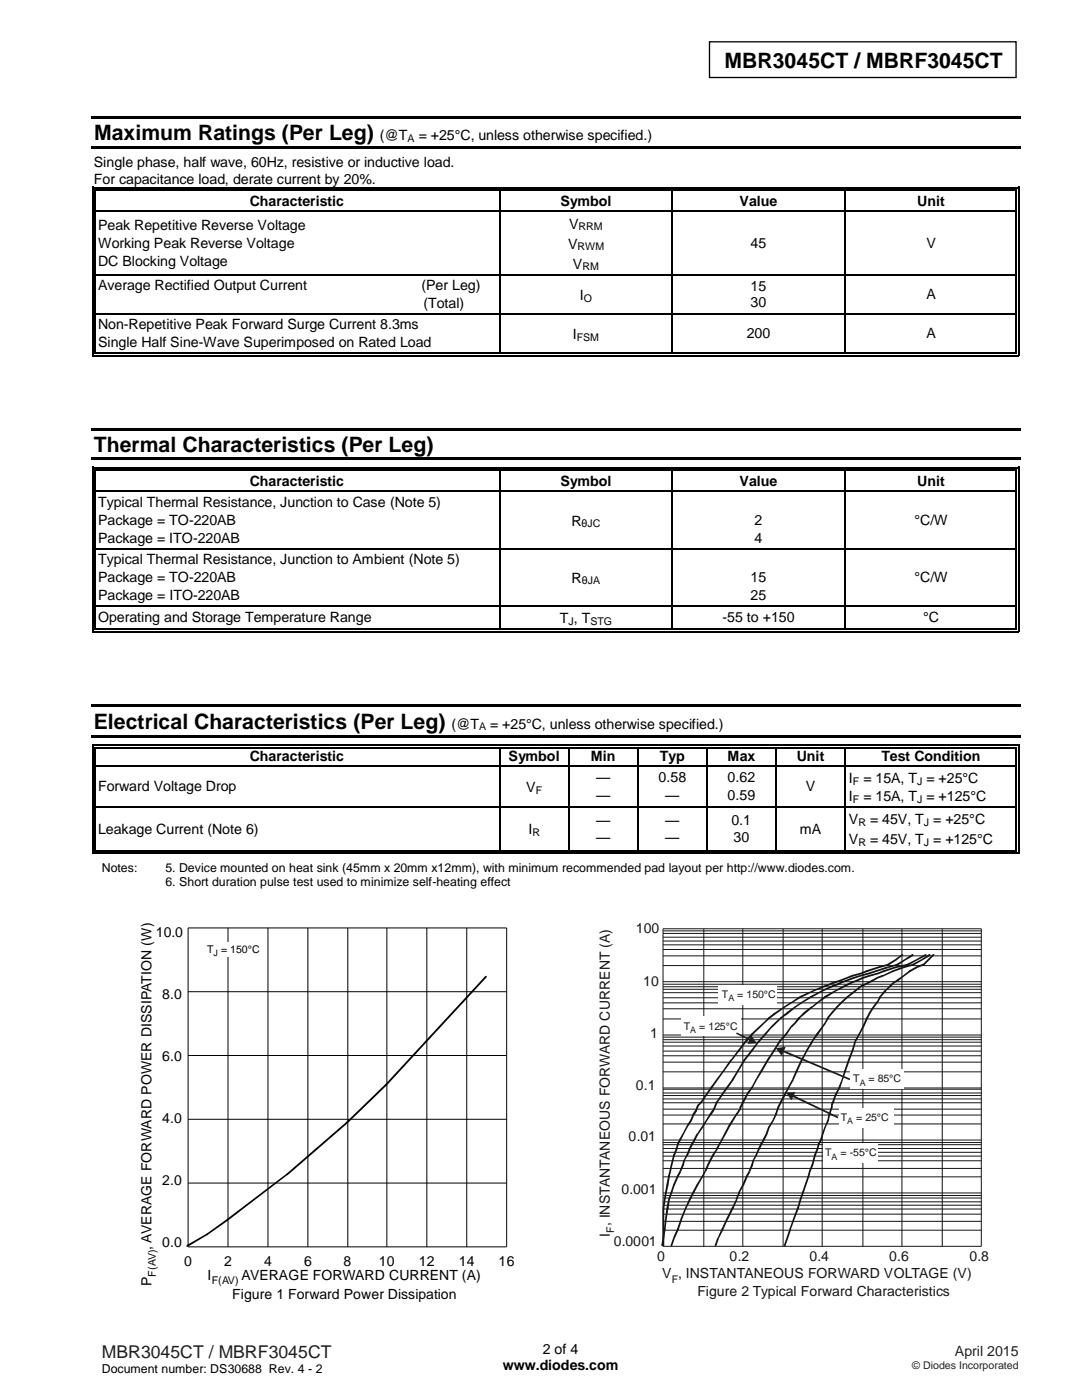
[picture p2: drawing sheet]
<svg xmlns="http://www.w3.org/2000/svg" width="216mm" height="279mm" viewBox="0 0 216 279" stroke-linecap="round" stroke-linejoin="round" font-family="sans-serif">
<defs><g id="words">
<g font-size="4.2">
<text x="144.6" y="13.6">MBR3045CT / MBRF3045CT</text>
<text x="18.8" y="27.9">Maximum Ratings (Per Leg)</text>
<text x="18.7" y="90.3">Thermal Characteristics (Per Leg)</text>
<text x="18.7" y="145.4">Electrical Characteristics (Per Leg)</text>
</g>
<text font-size="3.5" fill="#231f20" x="20.3" y="270.9">MBR3045CT / MBRF3045CT</text>
<g font-size="2.8">
<text x="75.8" y="27.9">(@T</text>
<text x="83.5" y="27.9">= +25°C, unless otherwise specified.)</text>
<text x="18.7" y="33.4">Single phase, half wave, 60Hz, resistive or inductive load.</text>
<text x="18.7" y="36.7">For capacitance load, derate current by 20%.</text>
<text x="49.8" y="41">Characteristic</text>
<text x="111.8" y="41">Symbol</text>
<text x="147.6" y="41">Value</text>
<text x="183" y="41">Unit</text>
<text x="19.6" y="45.9">Peak Repetitive Reverse Voltage</text>
<text x="113.6" y="45.6">V</text>
<text x="19.6" y="49.5">Working Peak Reverse Voltage</text>
<text x="19.6" y="53.1">DC Blocking Voltage</text>
<text x="113.3" y="49.6">V</text>
<text x="114.3" y="53.6">V</text>
<text x="149.8" y="49.5">45</text>
<text x="184.9" y="49.5">V</text>
<text x="19.6" y="57.9">Average Rectified Output Current</text>
<text x="84.1" y="57.9">(Per Leg)</text>
<text x="115.7" y="59.9">I</text>
<text x="149.8" y="58">15</text>
<text x="184.9" y="59.7">A</text>
<text x="19.6" y="65.7">Non-Repetitive Peak Forward Surge Current 8.3ms</text>
<text x="84.5" y="61.5">(Total)</text>
<text x="149.8" y="61.3">30</text>
<text x="19.6" y="69.3">Single Half Sine-Wave Superimposed on Rated Load</text>
<text x="114.3" y="67.7">I</text>
<text x="149" y="67.5">200</text>
<text x="184.9" y="67.5">A</text>
<text x="19.6" y="101.2">Typical Thermal Resistance, Junction to Case (Note 5)</text>
<text x="49.8" y="96.9">Characteristic</text>
<text x="111.8" y="96.9">Symbol</text>
<text x="147.6" y="96.9">Value</text>
<text x="183" y="96.9">Unit</text>
<text x="19.6" y="104.8">Package = TO-220AB</text>
<text x="114" y="104.9">R</text>
<text x="150.6" y="104.8">2</text>
<text x="182.5" y="104.8">°C/W</text>
<text x="19.6" y="108.3">Package = ITO-220AB</text>
<text x="19.6" y="112.6">Typical Thermal Resistance, Junction to Ambient (Note 5)</text>
<text x="150.6" y="108.3">4</text>
<text x="19.6" y="116.1">Package = TO-220AB</text>
<text x="19.6" y="119.7">Package = ITO-220AB</text>
<text x="114.1" y="116.3">R</text>
<text x="149.8" y="116.1">15</text>
<text x="149.8" y="119.7">25</text>
<text x="182.5" y="116.2">°C/W</text>
<text x="19.6" y="124.2">Operating and Storage Temperature Range</text>
<text x="111.7" y="124.4">T , T</text>
<text x="144.2" y="124.2">-55 to +150</text>
<text x="184.2" y="124.2">°C</text>
<text x="90.1" y="145.4">(@T</text>
<text x="97.8" y="145.4">= +25°C, unless otherwise specified.)</text>
<text x="49.8" y="152">Characteristic</text>
<text x="101.5" y="152">Symbol</text>
<text x="117.9" y="152">Min</text>
<text x="131.6" y="152">Typ</text>
<text x="145.2" y="152">Max</text>
<text x="159" y="152">Unit</text>
<text x="175.9" y="152">Test Condition</text>
<text x="19.6" y="157.9">Forward Voltage Drop</text>
<text x="105" y="158.1">V</text>
<text x="118.9" y="156.1">—</text>
<text x="118.9" y="159.7">—</text>
<text x="131.4" y="156.1">0.58</text>
<text x="132.7" y="159.7">—</text>
<text x="145.2" y="156.1">0.62</text>
<text x="145.2" y="159.7">0.59</text>
<text x="160.8" y="157.9">V</text>
<text x="169.4" y="156.2">I</text>
<text x="169.4" y="159.9">I</text>
<text x="172.3" y="156.2">= 15A, T = +25°C</text>
<text x="172.3" y="159.9">= 15A, T = +125°C</text>
<text x="19.6" y="166.4">Leakage Current (Note 6)</text>
<text x="105.4" y="166.5">I</text>
<text x="118.9" y="164.6">—</text>
<text x="132.7" y="164.6">—</text>
<text x="145.9" y="164.6">0.1</text>
<text x="159.6" y="166.4">mA</text>
<text x="169.4" y="164.5">V</text>
<text x="173.6" y="164.5">= 45V, T = +25°C</text>
<text x="118.9" y="168.1">—</text>
<text x="132.7" y="168.1">—</text>
<text x="146.4" y="168.1">30</text>
<text x="169.4" y="168.5">V</text>
<text x="173.6" y="168.5">= 45V, T = +125°C</text>
<text x="31.1" y="187">10.0</text>
<text x="32.4" y="199.3">8.0</text>
<text x="32.4" y="211.7">6.0</text>
<text x="32.4" y="224.1">4.0</text>
<text x="32.4" y="236.5">2.0</text>
<text x="30.2" y="249.4" transform="rotate(-90 30.2 249.4)">, AVERAGE FORWARD POWER DISSIPATION (W)</text>
<text x="32.4" y="248.9">0.0</text>
<text x="30.2" y="256.6" transform="rotate(-90 30.2 256.6)">P</text>
<text x="36.8" y="252.6">0</text>
<text x="41.4" y="255.4">I</text>
<text x="44.7" y="252.6">2</text>
<text x="48.2" y="255.4">AVERAGE FORWARD CURRENT (A)</text>
<text x="52.7" y="252.6">4</text>
<text x="60.7" y="252.6">6</text>
<text x="68.6" y="252.6">8</text>
<text x="75.6" y="252.6">10</text>
<text x="83.6" y="252.6">12</text>
<text x="91.5" y="252.6">14</text>
<text x="99.5" y="252.6">16</text>
<text x="46.3" y="259.2">Figure 1 Forward Power Dissipation</text>
<text x="100.3" y="273.5">www.diodes.com</text>
<text x="108.3" y="270.2">2 of 4</text>
</g>
<g font-size="2.8" fill="#131516">
<text x="126.9" y="186.3">100</text>
<text x="128.3" y="196.7">10</text>
<text x="129.8" y="207.1">1</text>
<text x="126.9" y="217.6">0.1</text>
<text x="125.4" y="227.8">0.01</text>
<text x="124" y="238.2">0.001</text>
<text x="121.7" y="246.8" transform="rotate(-90 121.7 246.8)">I , INSTANTANEOUS FORWARD CURRENT (A)</text>
<text x="122.5" y="248.6">0.0001</text>
<text x="131.1" y="251.7">0</text>
<text x="145.6" y="251.7">0.2</text>
<text x="161.5" y="251.7">0.4</text>
<text x="177.4" y="251.7">0.6</text>
<text x="193.4" y="251.7">0.8</text>
<text x="132.1" y="255.1">V , INSTANTANEOUS FORWARD VOLTAGE (V)</text>
<text x="139.2" y="258.6">Figure 2 Typical Forward Characteristics</text>
</g>
<text font-size="2.8" fill="#231f20" x="190.5" y="270.6">April 2015</text>
<g font-size="2.5">
<text x="20.3" y="174.1">Notes:</text>
<text x="33" y="174.1">5. Device mounted on heat sink (45mm x 20mm x12mm), with minimum recommended pad layout per http://www.diodes.com.</text>
<text x="33" y="176.9">6. Short duration pulse test used to minimize self-heating effect</text>
<text x="20.3" y="274">Document number: DS30688 Rev. 4 - 2</text>
</g>
<g font-size="2.1">
<text x="81.3" y="28.3">A</text>
<text x="115.5" y="46">RRM</text>
<text x="115.2" y="50">RWM</text>
<text x="116.2" y="54">RM</text>
<text x="116.5" y="60.2">O</text>
<text x="115.1" y="68">FSM</text>
<text x="116.1" y="105.3">θJC</text>
<text x="116.1" y="116.6">θJA</text>
<text x="113.4" y="124.7">J</text>
<text x="117.8" y="124.7">STG</text>
<text x="95.6" y="145.8">A</text>
<text x="106.9" y="158.4">F</text>
<text x="170.2" y="156.6">F</text>
<text x="170.2" y="160.2">F</text>
<text x="183" y="156.6">J</text>
<text x="183" y="160.2">J</text>
<text x="106.2" y="166.9">R</text>
<text x="171.3" y="164.8">R</text>
<text x="184.4" y="164.8">J</text>
<text x="171.3" y="168.9">R</text>
<text x="184.4" y="168.9">J</text>
<text x="41.3" y="190.1">T</text>
<text x="44.1" y="190.1">= 150°C</text>
<text x="31.1" y="254.8" transform="rotate(-90 31.1 254.8)">F(AV)</text>
<text x="42.3" y="256.2">F(AV)</text>
</g>
<g font-size="2.1" fill="#131516">
<text x="144.1" y="199.1">T</text>
<text x="147.1" y="199.1">= 150°C</text>
<text x="136.4" y="205.5">T</text>
<text x="139.5" y="205.5">= 125°C</text>
<text x="170.2" y="215.9">T</text>
<text x="173.3" y="215.9">= 85°C</text>
<text x="167.8" y="223.7">T</text>
<text x="170.8" y="223.7">= 25°C</text>
<text x="164.6" y="230.7">T</text>
<text x="167.7" y="230.7">= -55°C</text>
<text x="122.6" y="246" transform="rotate(-90 122.6 246)">F</text>
<text x="134.1" y="256">F</text>
</g>
<text font-size="2.1" fill="#231f20" x="182" y="273.2">© Diodes Incorporated</text>
<text font-size="1.8" x="42.6" y="190.9">J</text>
<g font-size="1.8" fill="#131516">
<text x="145.3" y="199.8">A</text>
<text x="137.7" y="206.1">A</text>
<text x="171.6" y="216.7">A</text>
<text x="169" y="224.4">A</text>
<text x="165.9" y="231.5">A</text>
</g>
</g></defs>
<path d="M141.6 8.3h61.1v7.2h-61.1z" fill="none" stroke="#000" stroke-width=".26"/>
<g fill="#000">
<path d="M18.3 23.1h185.4v.5h-185.4z" fill-rule="evenodd"/>
<path d="M18.3 29.3h185.4v.5h-185.4z" fill-rule="evenodd"/>
<path d="M18.4 37.3h.3v.8h-.3z" fill-rule="evenodd"/>
<path d="M18.4 37.3h.8v.3h-.8z" fill-rule="evenodd"/>
<path d="M18.9 37.8h.3v.3h-.3z" fill-rule="evenodd"/>
<path d="M18.9 37.8h.3v.3h-.3z" fill-rule="evenodd"/>
<path d="M99.6 38.1h.2z" fill-rule="evenodd"/>
<path d="M99.6 37.3h.7v.3h-.7z" fill-rule="evenodd"/>
<path d="M99.6 37.8h.7v.3h-.7z" fill-rule="evenodd"/>
<path d="M134 38.1h.3z" fill-rule="evenodd"/>
<path d="M134 37.3h.8v.3h-.8z" fill-rule="evenodd"/>
<path d="M134 37.8h.8v.3h-.8z" fill-rule="evenodd"/>
<path d="M168.4 38.1h.3z" fill-rule="evenodd"/>
<path d="M168.4 37.3h.8v.3h-.8z" fill-rule="evenodd"/>
<path d="M168.4 37.8h.8v.3h-.8z" fill-rule="evenodd"/>
<path d="M202.6 37.3h.8v.3h-.8z" fill-rule="evenodd"/>
<path d="M202.6 37.8h.3v.3h-.3z" fill-rule="evenodd"/>
<path d="M202.6 37.8h.3v.3h-.3z" fill-rule="evenodd"/>
<path d="M203.1 37.3h.3v.8h-.3z" fill-rule="evenodd"/>
<path d="M18.4 42h.3v.3h-.3z" fill-rule="evenodd"/>
<path d="M18.4 54.7h.3v.3h-.3z" fill-rule="evenodd"/>
<path d="M18.9 42h.3v.3h-.3z" fill-rule="evenodd"/>
<path d="M18.9 54.7h.3v.3h-.3z" fill-rule="evenodd"/>
<path d="M99.6 42h.2v.3h-.2z" fill-rule="evenodd"/>
<path d="M99.6 54.7h.2v.3h-.2z" fill-rule="evenodd"/>
<path d="M134 42h.3v.3h-.3z" fill-rule="evenodd"/>
<path d="M134 54.7h.3v.3h-.3z" fill-rule="evenodd"/>
<path d="M168.4 42h.3v.3h-.3z" fill-rule="evenodd"/>
<path d="M168.4 54.7h.3v.3h-.3z" fill-rule="evenodd"/>
<path d="M202.6 42h.3v.3h-.3z" fill-rule="evenodd"/>
<path d="M202.6 54.7h.3v.3h-.3z" fill-rule="evenodd"/>
<path d="M203.1 42h.3v.3h-.3z" fill-rule="evenodd"/>
<path d="M203.1 54.7h.3v.3h-.3z" fill-rule="evenodd"/>
<path d="M18.4 62.5h.3v.2h-.3z" fill-rule="evenodd"/>
<path d="M18.4 70.3h.3v.8h-.3z" fill-rule="evenodd"/>
<path d="M18.4 70.8h.8v.3h-.8z" fill-rule="evenodd"/>
<path d="M18.9 62.5h.3v.2h-.3z" fill-rule="evenodd"/>
<path d="M18.9 70.3h.3v.3h-.3z" fill-rule="evenodd"/>
<path d="M18.9 70.3h.3v.3h-.3z" fill-rule="evenodd"/>
<path d="M99.6 62.5h.2v.2h-.2z" fill-rule="evenodd"/>
<path d="M99.6 70.3h.7v.3h-.7z" fill-rule="evenodd"/>
<path d="M99.6 70.8h.7v.3h-.7z" fill-rule="evenodd"/>
<path d="M134 62.5h.3v.2h-.3z" fill-rule="evenodd"/>
<path d="M134 70.3h.8v.3h-.8z" fill-rule="evenodd"/>
<path d="M134 70.8h.8v.3h-.8z" fill-rule="evenodd"/>
<path d="M168.4 62.5h.3v.2h-.3z" fill-rule="evenodd"/>
<path d="M168.4 70.3h.8v.3h-.8z" fill-rule="evenodd"/>
<path d="M168.4 70.8h.8v.3h-.8z" fill-rule="evenodd"/>
<path d="M202.6 62.5h.3v.2h-.3z" fill-rule="evenodd"/>
<path d="M202.6 70.8h.8v.3h-.8z" fill-rule="evenodd"/>
<path d="M202.6 70.3h.3v.3h-.3z" fill-rule="evenodd"/>
<path d="M202.6 70.3h.3v.3h-.3z" fill-rule="evenodd"/>
<path d="M203.1 62.5h.3v.2h-.3z" fill-rule="evenodd"/>
<path d="M203.1 70.3h.3v.8h-.3z" fill-rule="evenodd"/>
<path d="M18.2 85.5h185.5v.5h-185.5z" fill-rule="evenodd"/>
<path d="M18.2 91.3h185.5v.5h-185.5z" fill-rule="evenodd"/>
<path d="M18.4 93.2h.3v.8h-.3z" fill-rule="evenodd"/>
<path d="M18.4 93.2h.8v.2h-.8z" fill-rule="evenodd"/>
<path d="M18.4 97.9h.3v.3h-.3z" fill-rule="evenodd"/>
<path d="M18.9 93.7h.3v.3h-.3z" fill-rule="evenodd"/>
<path d="M18.9 93.7h.3v.3h-.3z" fill-rule="evenodd"/>
<path d="M18.9 97.9h.3v.3h-.3z" fill-rule="evenodd"/>
<path d="M99.6 94h.2z" fill-rule="evenodd"/>
<path d="M99.6 93.2h.7v.2h-.7z" fill-rule="evenodd"/>
<path d="M99.6 93.7h.7v.3h-.7z" fill-rule="evenodd"/>
<path d="M99.6 97.9h.2v.3h-.2z" fill-rule="evenodd"/>
<path d="M134 94h.3z" fill-rule="evenodd"/>
<path d="M134 93.2h.8v.2h-.8z" fill-rule="evenodd"/>
<path d="M134 93.7h.8v.3h-.8z" fill-rule="evenodd"/>
<path d="M134 97.9h.3v.3h-.3z" fill-rule="evenodd"/>
<path d="M168.4 94h.3z" fill-rule="evenodd"/>
<path d="M168.4 93.2h.8v.2h-.8z" fill-rule="evenodd"/>
<path d="M168.4 93.7h.8v.3h-.8z" fill-rule="evenodd"/>
<path d="M168.4 97.9h.3v.3h-.3z" fill-rule="evenodd"/>
<path d="M202.6 93.2h.8v.2h-.8z" fill-rule="evenodd"/>
<path d="M202.6 93.7h.3v.3h-.3z" fill-rule="evenodd"/>
<path d="M202.6 93.7h.3v.3h-.3z" fill-rule="evenodd"/>
<path d="M202.6 97.9h.3v.3h-.3z" fill-rule="evenodd"/>
<path d="M203.1 93.2h.3v.8h-.3z" fill-rule="evenodd"/>
<path d="M203.1 97.9h.3v.3h-.3z" fill-rule="evenodd"/>
<path d="M18.4 109.4h.3v.2h-.3z" fill-rule="evenodd"/>
<path d="M18.9 109.4h.3v.2h-.3z" fill-rule="evenodd"/>
<path d="M99.6 109.4h.2v.2h-.2z" fill-rule="evenodd"/>
<path d="M134 109.4h.3v.2h-.3z" fill-rule="evenodd"/>
<path d="M168.4 109.4h.3v.2h-.3z" fill-rule="evenodd"/>
<path d="M202.6 109.4h.3v.2h-.3z" fill-rule="evenodd"/>
<path d="M203.1 109.4h.3v.2h-.3z" fill-rule="evenodd"/>
<path d="M18.4 120.8h.3v.2h-.3z" fill-rule="evenodd"/>
<path d="M18.4 125.4h.3v.8h-.3z" fill-rule="evenodd"/>
<path d="M18.4 125.9h.8v.3h-.8z" fill-rule="evenodd"/>
<path d="M18.9 120.8h.3v.2h-.3z" fill-rule="evenodd"/>
<path d="M18.9 125.4h.3v.3h-.3z" fill-rule="evenodd"/>
<path d="M18.9 125.4h.3v.3h-.3z" fill-rule="evenodd"/>
<path d="M99.6 120.8h.2v.2h-.2z" fill-rule="evenodd"/>
<path d="M99.6 125.4h.7v.3h-.7z" fill-rule="evenodd"/>
<path d="M99.6 125.9h.7v.3h-.7z" fill-rule="evenodd"/>
<path d="M134 120.8h.3v.2h-.3z" fill-rule="evenodd"/>
<path d="M134 125.4h.8v.3h-.8z" fill-rule="evenodd"/>
<path d="M134 125.9h.8v.3h-.8z" fill-rule="evenodd"/>
<path d="M168.4 120.8h.3v.2h-.3z" fill-rule="evenodd"/>
<path d="M168.4 125.4h.8v.3h-.8z" fill-rule="evenodd"/>
<path d="M168.4 125.9h.8v.3h-.8z" fill-rule="evenodd"/>
<path d="M202.6 120.8h.3v.2h-.3z" fill-rule="evenodd"/>
<path d="M202.6 125.9h.8v.3h-.8z" fill-rule="evenodd"/>
<path d="M202.6 125.4h.3v.3h-.3z" fill-rule="evenodd"/>
<path d="M202.6 125.4h.3v.3h-.3z" fill-rule="evenodd"/>
<path d="M203.1 120.8h.3v.2h-.3z" fill-rule="evenodd"/>
<path d="M203.1 125.4h.3v.8h-.3z" fill-rule="evenodd"/>
<path d="M18.2 140.6h185.5v.5h-185.5z" fill-rule="evenodd"/>
<path d="M18.2 146.7h185.5v.5h-185.5z" fill-rule="evenodd"/>
<path d="M18.4 148.6h.3v.8h-.3z" fill-rule="evenodd"/>
<path d="M18.4 148.6h.8v.3h-.8z" fill-rule="evenodd"/>
<path d="M18.4 152.7h.3v.2h-.3z" fill-rule="evenodd"/>
<path d="M18.9 149.1h.3v.3h-.3z" fill-rule="evenodd"/>
<path d="M18.9 149.1h.3v.3h-.3z" fill-rule="evenodd"/>
<path d="M18.9 152.7h.3v.2h-.3z" fill-rule="evenodd"/>
<path d="M99.6 149.4h.2z" fill-rule="evenodd"/>
<path d="M99.6 148.6h.7v.3h-.7z" fill-rule="evenodd"/>
<path d="M99.6 149.1h.7v.3h-.7z" fill-rule="evenodd"/>
<path d="M99.6 152.7h.2v.2h-.2z" fill-rule="evenodd"/>
<path d="M113.3 149.4h.3z" fill-rule="evenodd"/>
<path d="M113.3 148.6h.8v.3h-.8z" fill-rule="evenodd"/>
<path d="M113.3 149.1h.8v.3h-.8z" fill-rule="evenodd"/>
<path d="M113.3 152.7h.3v.2h-.3z" fill-rule="evenodd"/>
<path d="M127.2 149.4h.2z" fill-rule="evenodd"/>
<path d="M127.2 148.6h.7v.3h-.7z" fill-rule="evenodd"/>
<path d="M127.2 149.1h.7v.3h-.7z" fill-rule="evenodd"/>
<path d="M127.2 152.7h.2v.2h-.2z" fill-rule="evenodd"/>
<path d="M140.9 149.4h.3z" fill-rule="evenodd"/>
<path d="M140.9 148.6h.8v.3h-.8z" fill-rule="evenodd"/>
<path d="M140.9 149.1h.8v.3h-.8z" fill-rule="evenodd"/>
<path d="M140.9 152.7h.3v.2h-.3z" fill-rule="evenodd"/>
<path d="M154.7 149.4h.3z" fill-rule="evenodd"/>
<path d="M154.7 148.6h.8v.3h-.8z" fill-rule="evenodd"/>
<path d="M154.7 149.1h.8v.3h-.8z" fill-rule="evenodd"/>
<path d="M154.7 152.7h.3v.2h-.3z" fill-rule="evenodd"/>
<path d="M168.5 149.4h.3z" fill-rule="evenodd"/>
<path d="M168.5 148.6h.8v.3h-.8z" fill-rule="evenodd"/>
<path d="M168.5 149.1h.8v.3h-.8z" fill-rule="evenodd"/>
<path d="M168.5 152.7h.3v.2h-.3z" fill-rule="evenodd"/>
<path d="M202.6 148.6h.8v.3h-.8z" fill-rule="evenodd"/>
<path d="M202.6 149.1h.3v.3h-.3z" fill-rule="evenodd"/>
<path d="M202.6 149.1h.3v.3h-.3z" fill-rule="evenodd"/>
<path d="M202.6 152.7h.3v.2h-.3z" fill-rule="evenodd"/>
<path d="M203.1 148.6h.3v.8h-.3z" fill-rule="evenodd"/>
<path d="M203.1 152.7h.3v.2h-.3z" fill-rule="evenodd"/>
<path d="M18.4 160.9h.3v.3h-.3z" fill-rule="evenodd"/>
<path d="M18.4 169.6h.3v.8h-.3z" fill-rule="evenodd"/>
<path d="M18.4 170.1h.8v.3h-.8z" fill-rule="evenodd"/>
<path d="M18.9 160.9h.3v.3h-.3z" fill-rule="evenodd"/>
<path d="M18.9 169.6h.3v.3h-.3z" fill-rule="evenodd"/>
<path d="M18.9 169.6h.3v.3h-.3z" fill-rule="evenodd"/>
<path d="M99.6 160.9h.2v.3h-.2z" fill-rule="evenodd"/>
<path d="M99.6 169.6h.7v.3h-.7z" fill-rule="evenodd"/>
<path d="M99.6 170.1h.7v.3h-.7z" fill-rule="evenodd"/>
<path d="M113.3 160.9h.3v.3h-.3z" fill-rule="evenodd"/>
<path d="M113.3 169.6h.8v.3h-.8z" fill-rule="evenodd"/>
<path d="M113.3 170.1h.8v.3h-.8z" fill-rule="evenodd"/>
<path d="M127.2 160.9h.2v.3h-.2z" fill-rule="evenodd"/>
<path d="M127.2 169.6h.7v.3h-.7z" fill-rule="evenodd"/>
<path d="M127.2 170.1h.7v.3h-.7z" fill-rule="evenodd"/>
<path d="M140.9 160.9h.3v.3h-.3z" fill-rule="evenodd"/>
<path d="M140.9 169.6h.8v.3h-.8z" fill-rule="evenodd"/>
<path d="M140.9 170.1h.8v.3h-.8z" fill-rule="evenodd"/>
<path d="M154.7 160.9h.3v.3h-.3z" fill-rule="evenodd"/>
<path d="M154.7 169.6h.8v.3h-.8z" fill-rule="evenodd"/>
<path d="M154.7 170.1h.8v.3h-.8z" fill-rule="evenodd"/>
<path d="M168.5 160.9h.3v.3h-.3z" fill-rule="evenodd"/>
<path d="M168.5 169.6h.8v.3h-.8z" fill-rule="evenodd"/>
<path d="M168.5 170.1h.8v.3h-.8z" fill-rule="evenodd"/>
<path d="M202.6 160.9h.3v.3h-.3z" fill-rule="evenodd"/>
<path d="M202.6 170.1h.8v.3h-.8z" fill-rule="evenodd"/>
<path d="M202.6 169.6h.3v.3h-.3z" fill-rule="evenodd"/>
<path d="M202.6 169.6h.3v.3h-.3z" fill-rule="evenodd"/>
<path d="M203.1 160.9h.3v.3h-.3z" fill-rule="evenodd"/>
<path d="M203.1 169.6h.3v.8h-.3z" fill-rule="evenodd"/>
</g>
<g fill="none" stroke="#000" stroke-width=".25">
<path d="M18.5 38.1v3.9M19 38.1v3.9M19.2 37.4h80.4M19.2 37.9h80.4M99.7 38.1v3.9M100.3 37.4h33.7M100.3 37.9h33.7M134.1 38.1v3.9M134.8 37.4h33.6M134.8 37.9h33.6M168.6 38.1v3.9M169.2 37.4h33.4"/>
<path d="M169.2 37.9h33.4M202.7 38.1v3.9M203.2 38.1v3.9M18.5 42.3v12.4M18.5 55v7.5M19 42.3v12.4M19 55v7.5M19.2 42.2h80.4M19.2 54.8h80.4M99.7 42.3v12.4M99.7 55v7.5M99.8 42.2h34.2"/>
<path d="M99.8 54.8h34.2M134.1 42.3v12.4M134.1 55v7.5M134.3 42.2h34.1M134.3 54.8h34.1M168.6 42.3v12.4M168.6 55v7.5M168.7 42.2h33.9M168.7 54.8h33.9M202.7 42.3v12.4M202.7 55v7.5M203.2 42.3v12.4"/>
<path d="M203.2 55v7.5M18.5 62.7v7.6M19 62.7v7.6M19.2 62.6h80.4M19.2 71h80.4M19.2 70.4h80.4M99.7 62.7v7.6M99.8 62.6h34.2M100.3 71h33.7M100.3 70.4h33.7M134.1 62.7v7.6M134.3 62.6h34.1"/>
<path d="M134.8 71h33.6M134.8 70.4h33.6M168.6 62.7v7.6M168.7 62.6h33.9M169.2 71h33.4M169.2 70.4h33.4M202.7 62.7v7.6M203.2 62.7v7.6M18.5 94v3.9M18.5 98.2v11.2M19 94v3.9M19 98.2v11.2"/>
<path d="M19.2 93.3h80.4M19.2 93.8h80.4M19.2 98.1h80.4M99.7 94v3.9M99.7 98.2v11.2M99.8 98.1h34.2M100.3 93.3h33.7M100.3 93.8h33.7M134.1 94v3.9M134.1 98.2v11.2M134.3 98.1h34.1M134.8 93.3h33.6"/>
<path d="M134.8 93.8h33.6M168.6 94v3.9M168.6 98.2v11.2M168.7 98.1h33.9M169.2 93.3h33.4M169.2 93.8h33.4M202.7 94v3.9M202.7 98.2v11.2M203.2 94v3.9M203.2 98.2v11.2M18.5 109.6v11.2M19 109.6v11.2"/>
<path d="M19.2 109.5h80.4M99.7 109.6v11.2M99.8 109.5h34.2M134.1 109.6v11.2M134.3 109.5h34.1M168.6 109.6v11.2M168.7 109.5h33.9M202.7 109.6v11.2M203.2 109.6v11.2M18.5 121v4.4M19 121v4.4M19.2 120.9h80.4"/>
<path d="M19.2 126h80.4M19.2 125.5h80.4M99.7 121v4.4M99.8 120.9h34.2M100.3 126h33.7M100.3 125.5h33.7M134.1 121v4.4M134.3 120.9h34.1M134.8 126h33.6M134.8 125.5h33.6M168.6 121v4.4M168.7 120.9h33.9"/>
<path d="M169.2 126h33.4M169.2 125.5h33.4M202.7 121v4.4M203.2 121v4.4M18.5 149.4v3.3M18.5 152.9v8M19 149.4v3.3M19 152.9v8M19.2 148.7h80.4M19.2 149.2h80.4M19.2 152.8h80.4M99.7 149.4v3.3"/>
<path d="M99.7 152.9v8M99.8 152.8h13.5M100.3 148.7h13M100.3 149.2h13M113.5 149.4v3.3M113.5 152.9v8M113.6 152.8h13.6M114.1 148.7h13.1M114.1 149.2h13.1M127.3 149.4v3.3M127.3 152.9v8M127.4 152.8h13.5"/>
<path d="M127.9 148.7h13M127.9 149.2h13M141 149.4v3.3M141 152.9v8M141.2 152.8h13.5M141.7 148.7h13M141.7 149.2h13M154.8 149.4v3.3M154.8 152.9v8M155 152.8h13.5M155.5 148.7h13M155.5 149.2h13"/>
<path d="M168.6 149.4v3.3M168.6 152.9v8M168.8 152.8h33.8M169.3 148.7h33.3M169.3 149.2h33.3M202.7 149.4v3.3M202.7 152.9v8M203.2 149.4v3.3M203.2 152.9v8M18.5 161.2v8.4M19 161.2v8.4M19.2 161.1h80.4"/>
<path d="M19.2 170.2h80.4M19.2 169.7h80.4M99.7 161.2v8.4M99.8 161.1h13.5M100.3 170.2h13M100.3 169.7h13M113.5 161.2v8.4M113.6 161.1h13.6M114.1 170.2h13.1M114.1 169.7h13.1M127.3 161.2v8.4M127.4 161.1h13.5"/>
<path d="M127.9 170.2h13M127.9 169.7h13M141 161.2v8.4M141.2 161.1h13.5M141.7 170.2h13M141.7 169.7h13M154.8 161.2v8.4M155 161.1h13.5M155.5 170.2h13M155.5 169.7h13M168.6 161.2v8.4M168.8 161.1h33.8"/>
<path d="M169.3 170.2h33.3M169.3 169.7h33.3M202.7 161.2v8.4M203.2 161.2v8.4"/>
</g>
<path d="M37.5 197.9h63.6M37.5 185.2h63.6v63.6h-63.6zM45.5 185.2v63.6M53.5 185.2v63.6M61.4 185.2v63.6M69.4 185.2v63.6M77.2 185.2v63.6M85.2 185.2v63.6M93.1 185.2v63.6M37.5 210.6h63.6M37.5 236.1h63.6M37.5 223.4h63.6" fill="none" stroke="#000" stroke-width=".2"/>
<g fill="#000">
<path d="M76.9 216.3l.3 .3-.2 .1-.1-.2zM96.9 194.8l.2 .2-19.9 21.6-.3-.3zM96.9 194.8h.2v.2z"/>
<path d="M57.2 234.2l.2 .3-.1 .1-.2-.2zM57.2 234.2l11.9-10.3 .3 .2-12 10.4zM69.2 223.8l.2 .1v.2l-.3-.2z"/>
<path d="M69.1 223.9l.3 .2h-.3zM69.1 223.9l7.8-7.6 .3 .3-7.8 7.5zM76.9 216.3h.3v.3z"/>
<path d="M37.3 248.5l.1 .3-.2-.1zM37.3 248.5l4-2.3 .1 .2-4 2.4zM41.3 246.2l.2 .2h-.1z"/>
<path d="M41.3 246.2v.3l-.1-.1zM41.3 246.2l3.9-2.9 .2 .3-4 2.8zM45.2 243.3l.3 .1-.1 .2z"/>
<path d="M45.2 243.3l.2 .3h-.2zM45.2 243.3l12-9.1 .2 .3-12 9.1zM57.2 234.2l.2 .2v.1z"/>
</g>
<g fill="#fff">
<path d="M41 188.1l.1 2.8z" fill-rule="evenodd"/>
<path d="M41 188.1h.2v2.8h-.2z" fill-rule="evenodd"/>
<path d="M41.1 188.1h.2v2.8h-.2z" fill-rule="evenodd"/>
<path d="M41.2 188.1h.1v2.8h-.1z" fill-rule="evenodd"/>
<path d="M41.3 188.1h.1v2.8h-.1z" fill-rule="evenodd"/>
<path d="M41.3 188.1h.2v2.8h-.2z" fill-rule="evenodd"/>
<path d="M41.4 188.1h.2v2.8h-.2z" fill-rule="evenodd"/>
<path d="M41.5 188.1h.2v2.8h-.2z" fill-rule="evenodd"/>
<path d="M41.6 188.1h.2v2.8h-.2z" fill-rule="evenodd"/>
<path d="M41.7 188.1h.2v2.8h-.2z" fill-rule="evenodd"/>
<path d="M41.8 188.1h.1v2.8h-.1z" fill-rule="evenodd"/>
<path d="M41.9 188.1h.1v2.8h-.1z" fill-rule="evenodd"/>
<path d="M41.9 188.1h.2v2.8h-.2z" fill-rule="evenodd"/>
<path d="M42 188.1h.2v2.8h-.2z" fill-rule="evenodd"/>
<path d="M42.1 188.1h.2v2.8h-.2z" fill-rule="evenodd"/>
<path d="M42.2 188.1h.2v2.8h-.2z" fill-rule="evenodd"/>
<path d="M42.3 188.1h.1v2.8h-.1z" fill-rule="evenodd"/>
<path d="M42.4 188.1h.1v2.8h-.1z" fill-rule="evenodd"/>
<path d="M42.4 188.1h.2v2.8h-.2z" fill-rule="evenodd"/>
<path d="M42.5 188.1h.2v2.8h-.2z" fill-rule="evenodd"/>
<path d="M42.6 188.1h.2v2.8h-.2z" fill-rule="evenodd"/>
<path d="M42.7 188.1h.2v2.8h-.2z" fill-rule="evenodd"/>
<path d="M42.8 188.1h.2v2.8h-.2z" fill-rule="evenodd"/>
<path d="M42.9 188.1h.1v2.8h-.1z" fill-rule="evenodd"/>
<path d="M43 188.1h.1v2.8h-.1z" fill-rule="evenodd"/>
<path d="M43 188.1h.2v2.8h-.2z" fill-rule="evenodd"/>
<path d="M43.1 188.1h.2v2.8h-.2z" fill-rule="evenodd"/>
<path d="M43.2 188.1h.2v2.8h-.2z" fill-rule="evenodd"/>
<path d="M43.3 188.1h.2v2.8h-.2z" fill-rule="evenodd"/>
<path d="M43.4 188.1h.1v2.8h-.1z" fill-rule="evenodd"/>
<path d="M43.5 188.1h.1v2.8h-.1z" fill-rule="evenodd"/>
<path d="M43.5 188.1h.2v2.8h-.2z" fill-rule="evenodd"/>
<path d="M43.6 188.1h.2v2.8h-.2z" fill-rule="evenodd"/>
<path d="M43.7 188.1h.2v2.8h-.2z" fill-rule="evenodd"/>
<path d="M43.8 188.1h.2v2.8h-.2z" fill-rule="evenodd"/>
<path d="M43.9 188.1h.2v2.8h-.2z" fill-rule="evenodd"/>
<path d="M44 188.1h.1v2.8h-.1z" fill-rule="evenodd"/>
<path d="M44.1 188.1h.1v2.8h-.1z" fill-rule="evenodd"/>
<path d="M44.1 188.1h.2v2.8h-.2z" fill-rule="evenodd"/>
<path d="M44.2 188.1h.2v2.8h-.2z" fill-rule="evenodd"/>
<path d="M44.3 188.1h.2v2.8h-.2z" fill-rule="evenodd"/>
<path d="M44.4 188.1h.2v2.8h-.2z" fill-rule="evenodd"/>
<path d="M44.5 188.1h.1v2.8h-.1z" fill-rule="evenodd"/>
<path d="M44.6 188.1h.1v2.8h-.1z" fill-rule="evenodd"/>
<path d="M44.6 188.1h.2v2.8h-.2z" fill-rule="evenodd"/>
<path d="M44.7 188.1h.2v2.8h-.2z" fill-rule="evenodd"/>
<path d="M44.8 188.1h.2v2.8h-.2z" fill-rule="evenodd"/>
<path d="M44.9 188.1h.2v2.8h-.2z" fill-rule="evenodd"/>
<path d="M45 188.1h.2v2.8h-.2z" fill-rule="evenodd"/>
<path d="M45.1 188.1h.1v2.8h-.1z" fill-rule="evenodd"/>
<path d="M45.2 188.1h.1v2.8h-.1z" fill-rule="evenodd"/>
<path d="M45.2 188.1h.2v2.8h-.2z" fill-rule="evenodd"/>
<path d="M45.3 188.1h.2v2.8h-.2z" fill-rule="evenodd"/>
<path d="M45.4 188.1h.2v2.8h-.2z" fill-rule="evenodd"/>
<path d="M45.5 188.1h.2v2.8h-.2z" fill-rule="evenodd"/>
<path d="M45.6 188.1h.2v2.8h-.2z" fill-rule="evenodd"/>
<path d="M45.7 188.1h.1v2.8h-.1z" fill-rule="evenodd"/>
<path d="M45.8 188.1h.1v2.8h-.1z" fill-rule="evenodd"/>
<path d="M45.8 188.1h.2v2.8h-.2z" fill-rule="evenodd"/>
<path d="M45.9 188.1h.2v2.8h-.2z" fill-rule="evenodd"/>
<path d="M46 188.1h.2v2.8h-.2z" fill-rule="evenodd"/>
<path d="M46.1 188.1h.2v2.8h-.2z" fill-rule="evenodd"/>
<path d="M46.2 188.1h.1v2.8h-.1z" fill-rule="evenodd"/>
<path d="M46.3 188.1h.1v2.8h-.1z" fill-rule="evenodd"/>
<path d="M46.3 188.1h.2v2.8h-.2z" fill-rule="evenodd"/>
<path d="M46.4 188.1h.2v2.8h-.2z" fill-rule="evenodd"/>
<path d="M46.5 188.1h.2v2.8h-.2z" fill-rule="evenodd"/>
<path d="M46.6 188.1h.2v2.8h-.2z" fill-rule="evenodd"/>
<path d="M46.7 188.1h.2v2.8h-.2z" fill-rule="evenodd"/>
<path d="M46.8 188.1h.1v2.8h-.1z" fill-rule="evenodd"/>
<path d="M46.9 188.1h.1v2.8h-.1z" fill-rule="evenodd"/>
<path d="M46.9 188.1h.2v2.8h-.2z" fill-rule="evenodd"/>
<path d="M47 188.1h.2v2.8h-.2z" fill-rule="evenodd"/>
<path d="M47.1 188.1h.2v2.8h-.2z" fill-rule="evenodd"/>
<path d="M47.2 188.1h.2v2.8h-.2z" fill-rule="evenodd"/>
<path d="M47.3 188.1h.1v2.8h-.1z" fill-rule="evenodd"/>
<path d="M47.4 188.1h.1v2.8h-.1z" fill-rule="evenodd"/>
<path d="M47.4 188.1h.2v2.8h-.2z" fill-rule="evenodd"/>
<path d="M47.5 188.1h.2v2.8h-.2z" fill-rule="evenodd"/>
<path d="M47.6 188.1h.2v2.8h-.2z" fill-rule="evenodd"/>
<path d="M47.7 188.1h.2v2.8h-.2z" fill-rule="evenodd"/>
<path d="M47.8 188.1h.2v2.8h-.2z" fill-rule="evenodd"/>
<path d="M47.9 188.1h.1v2.8h-.1z" fill-rule="evenodd"/>
<path d="M48 188.1h.1v2.8h-.1z" fill-rule="evenodd"/>
<path d="M48 188.1h.2v2.8h-.2z" fill-rule="evenodd"/>
<path d="M48.1 188.1h.2v2.8h-.2z" fill-rule="evenodd"/>
<path d="M48.2 188.1h.2v2.8h-.2z" fill-rule="evenodd"/>
<path d="M48.3 188.1h.2v2.8h-.2z" fill-rule="evenodd"/>
<path d="M48.4 188.1h.1v2.8h-.1z" fill-rule="evenodd"/>
<path d="M48.5 188.1h.1v2.8h-.1z" fill-rule="evenodd"/>
<path d="M48.5 188.1h.2v2.8h-.2z" fill-rule="evenodd"/>
<path d="M48.6 188.1h.2v2.8h-.2z" fill-rule="evenodd"/>
<path d="M48.7 188.1h.2v2.8h-.2z" fill-rule="evenodd"/>
<path d="M48.8 188.1h.2v2.8h-.2z" fill-rule="evenodd"/>
<path d="M48.9 188.1h.2v2.8h-.2z" fill-rule="evenodd"/>
<path d="M49 188.1h.1v2.8h-.1z" fill-rule="evenodd"/>
<path d="M49.1 188.1h.1v2.8h-.1z" fill-rule="evenodd"/>
<path d="M49.1 188.1h.2v2.8h-.2z" fill-rule="evenodd"/>
<path d="M49.2 188.1h.2v2.8h-.2z" fill-rule="evenodd"/>
<path d="M49.3 188.1h.2v2.8h-.2z" fill-rule="evenodd"/>
<path d="M49.4 188.1h.2v2.8h-.2z" fill-rule="evenodd"/>
<path d="M49.5 188.1h.2v2.8h-.2z" fill-rule="evenodd"/>
<path d="M49.6 188.1h.1v2.8h-.1z" fill-rule="evenodd"/>
<path d="M49.7 188.1h.1v2.8h-.1z" fill-rule="evenodd"/>
<path d="M49.7 188.1h.2v2.8h-.2z" fill-rule="evenodd"/>
<path d="M49.8 188.1h.2v2.8h-.2z" fill-rule="evenodd"/>
<path d="M49.9 188.1h.2v2.8h-.2z" fill-rule="evenodd"/>
<path d="M50 188.1h.2v2.8h-.2z" fill-rule="evenodd"/>
<path d="M50.1 188.1h.1v2.8h-.1z" fill-rule="evenodd"/>
<path d="M50.2 188.1h.1v2.8h-.1z" fill-rule="evenodd"/>
<path d="M50.2 188.1h.2v2.8h-.2z" fill-rule="evenodd"/>
<path d="M50.3 188.1h.2v2.8h-.2z" fill-rule="evenodd"/>
<path d="M50.4 188.1h.2v2.8h-.2z" fill-rule="evenodd"/>
<path d="M50.5 188.1h.2v2.8h-.2z" fill-rule="evenodd"/>
<path d="M50.6 188.1h.2v2.8h-.2z" fill-rule="evenodd"/>
<path d="M50.7 188.1h.1v2.8h-.1z" fill-rule="evenodd"/>
<path d="M50.8 188.1h.1v2.8h-.1z" fill-rule="evenodd"/>
<path d="M50.8 188.1h.2v2.8h-.2z" fill-rule="evenodd"/>
<path d="M50.9 188.1h.2v2.8h-.2z" fill-rule="evenodd"/>
<path d="M51 188.1h.2v2.8h-.2z" fill-rule="evenodd"/>
<path d="M51.1 188.1h.2v2.8h-.2z" fill-rule="evenodd"/>
<path d="M51.2 188.1h.1v2.8h-.1z" fill-rule="evenodd"/>
<path d="M51.3 188.1h.1v2.8h-.1z" fill-rule="evenodd"/>
<path d="M51.3 188.1h.2v2.8h-.2z" fill-rule="evenodd"/>
<path d="M51.4 188.1h.2v2.8h-.2z" fill-rule="evenodd"/>
<path d="M51.5 188.1h.2v2.8h-.2z" fill-rule="evenodd"/>
<path d="M51.6 188.1h.2v2.8h-.2z" fill-rule="evenodd"/>
<path d="M51.7 188.1h.1v2.8h-.1z" fill-rule="evenodd"/>
<path d="M51.8 188.1h.1v2.8h-.1z" fill-rule="evenodd"/>
<path d="M51.8 188.1h.2v2.8h-.2z" fill-rule="evenodd"/>
<path d="M51.9 188.1h.2v2.8h-.2z" fill-rule="evenodd"/>
<path d="M52 188.1h.2v2.8h-.2z" fill-rule="evenodd"/>
<path d="M52.1 188.1h.2v2.8h-.2z" fill-rule="evenodd"/>
<path d="M52.2 188.1h.2v2.8h-.2z" fill-rule="evenodd"/>
<path d="M52.3 188.1h.1v2.8h-.1z" fill-rule="evenodd"/>
<path d="M52.4 188.1v2.8z" fill-rule="evenodd"/>
</g>
<g fill="none" stroke="#131516" stroke-width=".2">
<path d="M132.3 199.1h63.5M132.3 198.1h63.5M132.3 197.4h63.5M132.3 196.9h63.5M132.3 196.4h63.5M132.3 192.7h63.5M132.3 190.8h63.5M132.3 189.5h63.5M132.3 188.6h63.5M132.3 187.8h63.5M132.3 187h63.5M132.3 186.3h63.5"/>
<path d="M132.3 185.8h63.5M132.3 195.9h63.5M132.3 185.4h63.5v63.3h-63.5zM140.4 185.4v63.3M148.2 185.4v63.3M156.3 185.4v63.3M164.1 185.4v63.3M172.2 185.4v63.3M180 185.4v63.3M188 185.4v63.3M132.3 219.3h63.5M132.3 218.6h63.5"/>
<path d="M132.3 218.1h63.5M132.3 217.4h63.5M132.3 213.9h63.5M132.3 212h63.5M132.3 210.7h63.5M132.3 209.8h63.5M132.3 208.8h63.5M132.3 208h63.5M132.3 207.5h63.5M132.3 207h63.5M132.3 203.3h63.5M132.3 201.3h63.5"/>
<path d="M132.3 200.1h63.5M132.3 217.1h63.5M132.3 206.6h63.5M132.3 239.9h63.5M132.3 239.1h63.5M132.3 238.6h63.5M132.3 234.9h63.5M132.3 233.2h63.5M132.3 231.7h63.5M132.3 230.7h63.5M132.3 230h63.5M132.3 229.2h63.5"/>
<path d="M132.3 228.5h63.5M132.3 228h63.5M132.3 224.3h63.5M132.3 222.5h63.5M132.3 221.4h63.5M132.3 220.1h63.5M132.3 238.1h63.5M132.3 227.5h63.5M132.3 245.5h63.5M132.3 243.7h63.5M132.3 242.3h63.5M132.3 241.3h63.5"/>
<path d="M132.3 240.5h63.5"/>
</g>
<g fill="#131516">
<path d="M156.4 248.5l.4 .1-.1 .1-.3-.1zM156.9 247l.4 .1-.5 1.5-.4-.1zM157.1 247l.2 .1zM157.5 245.3h.4l-.6 1.8-.4-.1zM157.5 245.3l.2-.1 .2 .1z"/>
<path d="M157.5 245.3l.3 .1-.2 .1zM158.3 243.1h.3l-.8 2.3-.3-.1zM158.3 243.1h.2zM159 241l.4 .2-.8 1.9h-.3zM159 241l.3-.1 .1 .3z"/>
<path d="M159 241.1l.4 .1-.3 .1zM159.6 239.3l.3 .1-.5 1.8-.4-.1zM159.6 239.3l.1 .1zM160.1 237.9l.3 .1-.5 1.4-.3-.1zM160.2 237.7h.1l.1 .3-.3-.1z"/>
<path d="M160.1 237.9l.3 .1-.2 .1zM160.6 236.4l.3 .1-.5 1.5-.3-.1zM160.7 236.5h.2zM161.2 234.7l.3 .1-.6 1.7-.3-.1zM161.2 234.7l.1-.2 .2 .3z"/>
<path d="M161.2 234.7l.3 .1-.2 .1zM161.4 233.7l.4 .1-.3 1-.3-.1zM161.4 233.7l.2 .1zM161.9 232.4l.4 .2-.5 1.2-.4-.1zM162.1 232.5l.2 .1zM162.2 231.5l.3 .1-.2 1-.4-.1zM162.4 230.5l.4 .1-.3 1-.3-.1zM162.4 230.5l.2-.1 .2 .2z"/>
<path d="M162.4 230.5l.4 .1-.3 .1zM162.9 229.2l.4 .2-.5 1.2-.4-.1zM163.1 229.3l.2 .1zM163.2 228.3l.3 .1-.2 1-.4-.1zM163.3 228.2l.2-.1v.3l-.3-.1z"/>
<path d="M163.2 228.2l.3 .2h-.2zM163.5 227.8l.3 .1-.3 .5-.3-.2zM163.7 227.3l.3 .1-.2 .5-.3-.1zM163.7 227.3l.3-.1v.2z"/>
<path d="M163.7 227.3h.3v.2zM164 226.3l.3 .1-.3 .9h-.3zM164 226.2l.1 .1zM164.6 224.8l.2 .1-.5 1.5-.3-.2zM164.6 224.8l.1 .1zM165.1 223.5l.3 .2-.6 1.2-.2-.1zM165.2 223.6l.2 .1zM165.3 222.4h.4l-.3 1.2h-.3zM165.4 222.3l.1-.1 .2 .2h-.4z"/>
<path d="M165.3 222.4h.4l-.3 .1zM165.6 221.6l.3 .1-.2 .7h-.4zM165.8 220.8l.4 .2-.3 .7-.3-.1zM166 220.9l.2 .1zM165.8 220.4h.4v.5h-.4zM165.8 220.3l.2 .1zM166.1 219.8l.3 .2-.2 .5-.4-.2zM166.2 219.7h.1l.1 .3-.3-.2z"/>
<path d="M166.1 219.8l.3 .2-.2 .1zM166.6 218.4l.3 .1-.5 1.5-.3-.2zM166.6 218.4l.2 .1zM167.4 216.9l.3 .1-.8 1.6-.3-.2zM167.5 216.8l.2 .2-.3-.1z"/>
<path d="M167.3 216.9l.4 .1-.2 .1zM167.9 215.4l.3 .1-.5 1.5-.4-.1zM168.4 213.7l.4 .1-.6 1.7-.3-.1zM168.5 213.6l.3 .2-.4-.1z"/>
<path d="M168.4 213.7l.4 .1-.3 .1zM169.2 211.5l.4 .1-.8 2.2-.4-.1zM169.2 211.5h.2zM170 209.5l.3 .1-.7 2-.4-.1zM170 209.5l.2-.1 .1 .2z"/>
<path d="M170 209.5l.3 .1-.2 .2zM170.5 207.8l.3 .1-.5 1.7-.3-.1zM170.5 207.7l.1 .1zM171.3 206.3l.3 .2-.8 1.4-.3-.2zM171.3 206.3l.2-.1 .1 .3z"/>
<path d="M171.3 206.3l.3 .2-.1 .1-.3-.2zM172.1 204.8l.3 .2-.8 1.5-.3-.2zM172.3 204.9l.1 .1zM172.9 203.1l.3 .2-.8 1.7-.3-.2zM172.9 203h.2l.1 .3-.3-.2z"/>
<path d="M172.9 203.1l.3 .2h-.3zM173.4 202.1l.3 .1-.5 1.1-.3-.2zM173.4 202.1l.1 .1zM174.2 200.8l.3 .3-.8 1.1-.3-.1zM174.2 200.8l.1 .1zM175 199.8l.2 .2-.7 1.1-.3-.3zM175.1 200h.1zM175.5 198.9l.3 .1-.6 1-.2-.1zM175.6 198.8l.2 .1v.1l-.3-.1z"/>
<path d="M175.5 198.9l.2 .1-.2 .1zM176.5 197.6l.3 .3-1.1 1.1-.2-.1zM176.5 197.6l.2 .1zM177.6 196.6l.2 .2-1.1 1.1-.1-.3zM177.6 196.6h.2v.2z"/>
<path d="M177.6 196.6l.2 .2-.1 .1-.2-.2zM177.6 196.6l.2-.3 .3 .3-.3 .2zM177.8 196.3l.3-.2 .3 .2-.3 .3zM178.1 196.1l.3-.2 .2 .3-.2 .1zM178.4 195.8v.2zM178.4 195.8l.6-.2 .1 .3-.6 .3zM179 195.6l.2 .1-.1 .2z"/>
<path d="M178.9 195.6l.2 .3-.2-.1zM178.9 195.6l1.3-1 .2 .3-1.3 1zM180.2 194.6l1.3-1 .2 .3-1.3 1zM181.5 193.6h.2v.3z"/>
<path d="M181.4 193.7l.1-.1 .2 .4zM181.5 193.6l1.3-.7 .2 .3-1.3 .8zM182.8 192.9l.1 .1zM182.8 192.9l1.3-.5 .2 .3-1.4 .5zM184.1 192.4h.3l-.1 .3z"/>
<path d="M184 192.5l.1-.1 .3 .3h-.3zM185.1 191.4l.3 .3-1 1-.3-.3zM185.1 191.4l1-1 .3 .3-1 1zM186.1 190.4h.3l.1 .2-.1 .1z"/>
<path d="M142.6 248.5l.4 .1-.1 .1-.3-.1zM143.1 247l.4 .1-.5 1.5-.4-.1zM143.2 246.9l.1 .1h-.2zM144 245.3l.3 .1-.8 1.7-.3-.2zM144.1 245.2l.2 .1v.1l-.3-.1z"/>
<path d="M144 245.3l.3 .1-.2 .1zM145 243.1h.3l-1 2.3-.3-.1zM145 243.1h.2zM146 241l.4 .2-1.1 2-.3-.1zM146 241l.3-.1 .1 .3z"/>
<path d="M146 241l.4 .2-.3 .1zM146.9 239.3l.2 .2-.7 1.7-.4-.2zM146.9 239.4l.2 .1zM147.4 237.9l.3 .1-.6 1.4-.3-.1zM147.5 237.7l.2 .3-.3-.1z"/>
<path d="M147.4 237.8l.2 .2-.1 .1zM148.1 236.4l.4 .1-.9 1.5-.2-.2zM148.3 236.5h.2zM148.9 234.6l.3 .2-.7 1.7-.4-.1zM149 234.5h.1l.1 .3-.3-.2z"/>
<path d="M148.9 234.6l.3 .2-.2 .1zM149.4 233.7l.3 .1-.5 1-.3-.2zM149.6 233.8h.1zM149.9 232.4l.3 .2-.5 1.2-.3-.1zM150.1 232.5l.1 .1zM150.2 231.5l.3 .1-.3 1-.3-.1zM150.2 231.5h.1zM150.8 230.5l.2 .1-.5 1-.3-.2zM150.8 230.5h.3l-.1 .1z"/>
<path d="M150.8 230.5l.2 .1-.2 .1zM151.3 229.2l.3 .2-.6 1.2-.2-.1zM151.3 229.2l.1 .1zM151.8 228.2l.3 .2-.5 1-.3-.2zM151.8 228.2l.1-.1 .2 .3z"/>
<path d="M151.8 228.2l.3 .2h-.2zM152 227.8l.4 .1-.3 .5-.3-.2zM152.3 227.3l.3 .1-.2 .5-.4-.1zM152.3 227.3l.2-.1 .1 .2z"/>
<path d="M152.3 227.3l.3 .1-.2 .1zM152.8 226.2l.3 .2-.5 1-.3-.1zM153 226.3l.1 .1zM153.3 224.8l.3 .1-.5 1.5-.3-.2zM153.3 224.8l.1-.1 .1 .2zM154.1 223.5l.3 .2-.8 1.3-.2-.3zM154.3 223.6l.1 .1zM154.6 222.4h.4l-.6 1.3-.3-.2zM154.7 222.2l.3 .2h-.4z"/>
<path d="M154.6 222.4h.4l-.3 .1zM154.9 221.6l.3 .1-.2 .7h-.4zM155.2 220.8l.3 .2-.3 .7-.3-.1zM155.2 220.8l.1 .1zM155.4 220.3l.4 .2-.3 .5-.3-.2zM155.7 219.8l.3 .2-.2 .5-.4-.2zM155.7 219.8l.2-.1 .1 .3z"/>
<path d="M155.7 219.8l.3 .2-.2 .1zM156.4 218.4l.4 .2-.8 1.4-.3-.2zM157.3 216.9l.2 .1-.7 1.6-.4-.2zM157.3 216.9l.1-.1 .1 .2z"/>
<path d="M157.3 216.9l.2 .1-.2 .1zM158 215.4l.4 .2-.9 1.4-.2-.1zM158.2 215.5l.2 .1zM158.8 213.7l.3 .1-.7 1.7-.4-.1zM158.9 213.6h.1l.1 .2-.3-.1z"/>
<path d="M158.8 213.7l.3 .1-.2 .1zM159.8 211.5l.4 .1-1.1 2.2-.3-.1zM159.8 211.5h.2zM160.9 209.5l.3 .2-1 1.9-.4-.1zM160.9 209.5l.2-.1 .1 .3z"/>
<path d="M160.9 209.4l.3 .3-.1 .1-.3-.2zM161.9 207.7l.4 .2-1.1 1.8-.3-.3zM161.9 207.7l.2 .1zM162.9 206.2l.4 .3-1.1 1.4-.3-.2zM162.9 206.2h.3l.1 .3z"/>
<path d="M162.9 206.2l.4 .3-.2 .1zM164 204.8l.3 .2-1 1.5-.4-.3zM164.6 204l.2 .3-.5 .7-.3-.2zM164.7 204.1l.1 .2zM165.1 203.1l.3 .2-.6 .9-.2-.2zM165.1 203.1l.2-.1 .1 .3z"/>
<path d="M165.1 203l.2 .3h-.1h-.1zM165.8 202.1l.4 .1-.9 1.1-.2-.3zM165.8 202.1l.2 .1zM166.9 200.8l.3 .3-1 1.1-.4-.1zM166.9 200.8l.1 .1zM166.9 200.8l1-1 .3 .2-1 1.1zM167.9 199.8l1.1-.9 .2 .2-1 .9zM169 198.9l.1-.1 .2 .2-.1 .1z"/>
<path d="M169 198.8l.2 .3-.2-.1zM169 198.8l1.6-1.2 .2 .3-1.6 1.2zM170.6 197.6v.1zM170.6 197.6l1.2-1 .3 .2-1.3 1.1zM171.8 196.6l.4 .1-.1 .1z"/>
<path d="M171.8 196.7l.1-.1 .2 .3h-.2zM171.9 196.6l.5-.3 .2 .4-.5 .2zM172.4 196.3l.5-.2 .2 .3-.5 .3zM172.9 196.1l.5-.3 .2 .4-.5 .2zM173.4 195.8l.6-.2 .1 .3-.5 .3zM174 195.6l.2 .1-.1 .2z"/>
<path d="M174 195.6l.1 .3-.2-.1zM174 195.6l.7-.5 .3 .3-.9 .5zM174.7 195.1h.1v.1zM174.8 195.1l1.3-.5 .1 .3-1.3 .5zM176.2 194.7v.2zM176.1 194.6l2.1-1 .1 .4-2.1 .9zM178.2 193.6l.2 .1-.1 .3z"/>
<path d="M178.1 193.7l.1-.1 .1 .4-.3-.2zM178.2 193.6l2-.7 .2 .3-2.1 .8zM180.2 192.9l.1 .1zM180.2 192.9l1.9-.5 .1 .3-1.8 .5zM182.1 192.4l.2 .1-.1 .2z"/>
<path d="M182.1 192.4l.2 .3-.3-.1zM182.1 192.4l1.8-1 .1 .3-1.7 1zM183.9 191.5l.1 .2zM183.9 191.4l1.5-1 .2 .4-1.6 .9zM185.4 190.4l.3 .2-.1 .2z"/>
<path d="M133.8 248.5l.4 .1-.1 .1h-.2zM134.3 247l.4 .1-.5 1.5-.4-.1zM134.3 246.9l.2 .1zM135.1 245.3l.3 .1-.7 1.7-.4-.2zM135.2 245.2l.2 .1v.1l-.3-.1z"/>
<path d="M135.1 245.3l.3 .1-.2 .1zM135.8 243.1h.4l-.8 2.3-.3-.1zM135.8 243.1h.2zM136.7 241l.3 .2-.8 1.9h-.4zM136.8 240.9l.2 .3-.3-.2z"/>
<path d="M136.7 241l.3 .2-.2 .1zM137.5 239.3l.3 .2-.8 1.7-.3-.2zM137.5 239.3l.1 .1zM138.2 237.8l.4 .2-.8 1.5-.3-.2zM138.2 237.8l.3-.1 .1 .3z"/>
<path d="M138.2 237.8l.4 .2-.3 .1zM139 236.4l.3 .1-.7 1.5-.4-.2zM139 236.4l.2 .1zM140.1 234.6l.2 .2-1 1.7-.3-.1zM140.1 234.6l.1-.1 .2 .2-.1 .1z"/>
<path d="M140.1 234.6l.2 .2v.1zM140.6 233.7l.2 .1-.5 1-.2-.2zM140.8 233.8h.1zM141.1 232.4l.3 .2-.5 1.2-.3-.1zM141.1 232.4l.2 .1zM141.6 231.4l.3 .2-.5 1-.3-.2zM142.1 230.5l.4 .1-.6 1-.3-.2zM142.1 230.5l.3-.1 .1 .2z"/>
<path d="M142.1 230.5l.4 .1h-.3zM143 229.2l.2 .2-.7 1.2-.4-.1zM143.1 229.3l.1 .1zM143.5 228.2l.2 .2-.5 1-.3-.2zM143.6 228.1l.1 .3-.2-.2z"/>
<path d="M143.5 228.2l.2 .2h-.3zM143.7 227.8l.3 .1-.3 .5-.2-.2zM144 227.3l.2 .1-.2 .5-.3-.1zM144.1 227.2l.2 .1-.1 .1-.2-.1z"/>
<path d="M144 227.3l.2 .1-.1 .1zM144.5 226.2l.3 .2-.6 1-.2-.1zM145.2 224.8l.4 .2-.8 1.4-.3-.2zM145.2 224.7l.2 .2zM146 223.5l.4 .2-.8 1.3-.4-.3zM146.9 222.3l.2 .1-.7 1.3-.4-.2zM146.9 222.3h.2v.1z"/>
<path d="M146.9 222.3l.2 .2h-.2zM147.4 221.5l.2 .3-.5 .7-.2-.2zM147.5 221.7h.2zM147.6 220.8l.4 .2-.3 .7-.3-.1zM147.6 220.8l.2 .1zM147.9 220.3l.3 .2-.2 .5-.4-.2zM148.1 219.8l.4 .2-.3 .5-.3-.2zM148.2 219.7h.2l.1 .3-.4-.2z"/>
<path d="M148.1 219.8l.4 .2-.3 .1zM148.9 218.4l.3 .2-.7 1.4-.4-.2zM148.9 218.3l.2 .2zM150 216.9l.2 .1-1 1.6-.3-.3zM150 216.9l.2-.1v.2z"/>
<path d="M150 216.9l.2 .1-.2 .1zM150.8 215.4l.2 .2-.8 1.4-.2-.1zM150.8 215.4l.1 .1zM151.8 213.7l.3 .1-1.1 1.8-.2-.2zM151.8 213.7l.2-.1 .1 .2z"/>
<path d="M151.8 213.7l.3 .1-.2 .1zM153 211.5l.4 .1-1.3 2.2-.3-.1zM153 211.5h.2zM154.4 209.4l.2 .3-1.2 1.9-.4-.1zM154.4 209.4l.3 .1-.1 .2z"/>
<path d="M154.4 209.4l.2 .3v.1zM155.4 207.7l.4 .2-1.2 1.8-.2-.3zM155.4 207.7l.2 .1zM156.8 206.2l.2 .3-1.3 1.5-.3-.3zM156.8 206.2h.2v.3z"/>
<path d="M156.8 206.2l.2 .3-.1 .1-.2-.2zM157.8 204.8l.2 .2-1 1.5-.2-.3zM157.8 204.8l.1 .1zM157.8 204.8l.7-.8 .3 .3-.8 .7zM158.7 204.1l.1 .2zM159.3 203l.3 .3-.8 1-.3-.3zM159.3 203h.3v.3z"/>
<path d="M159.4 203l.1 .3-.2-.1zM159.4 203l1-1 .3 .3-1.1 1zM160.4 202l.1 .2zM160.4 202l1.5-1.2 .3 .3-1.5 1.2zM161.9 200.8l.2 .1zM162 200.8l1.3-1 .2 .2-1.3 1.1zM163.3 199.8l1.3-1 .2 .3-1.3 .9zM164.6 198.8l.3 .2-.1 .1z"/>
<path d="M164.6 198.8l.2 .3-.2-.1zM164.6 198.8l2.1-1.2 .1 .3-2 1.2zM166.7 197.6l.1 .1zM166.7 197.6l1.8-1 .2 .3-1.9 1zM168.5 196.6l.3 .1-.1 .2z"/>
<path d="M168.4 196.7l.1-.1 .2 .3h-.2zM168.5 196.6l.5-.3 .2 .4-.5 .2zM169 196.3l.6-.2 .1 .3-.5 .3zM169.6 196.1l.5-.3 .1 .4-.5 .2zM170.1 195.8v.2zM170.1 195.8l.8-.2 .1 .3-.8 .3zM170.9 195.6l.2 .1-.1 .2z"/>
<path d="M170.8 195.6l.2 .3-.3-.1zM170.8 195.6l1.1-.5 .2 .3-1.1 .5zM171.9 195.1l.1 .1zM171.9 195.1l1.5-.5 .2 .3-1.6 .5zM173.4 194.6l1.7-.5v.4l-1.5 .4zM175.1 194.3v.2zM175.1 194.1l1.2-.5 .2 .4-1.4 .5zM176.3 193.6l.3 .1-.1 .3z"/>
<path d="M176.2 193.7l.1-.1 .2 .4h-.2zM176.3 193.6l2.4-.7 .1 .3-2.3 .8zM178.7 192.9l.1 .1zM178.7 192.9l2.4-.5v.3l-2.3 .5zM181.1 192.4l.1 .1-.1 .2z"/>
<path d="M181 192.4l.1 .3-.2-.1zM181 192.4l1.8-1 .2 .3-1.9 1zM182.8 191.4l1.8-1 .2 .4-1.8 .9zM184.6 190.4l.3 .1-.1 .3z"/>
<path d="M132.2 248.6h.3l-.1 .1zM132.2 247h.3v1.6h-.3zM132.2 247h.2zM132.5 245.3h.3l-.3 1.8-.3-.1zM132.5 245.2l.3 .1h-.3z"/>
<path d="M132.5 245.3l.3 .1-.2 .1zM132.7 243.1h.4l-.3 2.2h-.3zM132.7 243.1h.2zM133 241.1h.4l-.3 2h-.4zM133.1 241l.1-.1 .2 .2h-.4z"/>
<path d="M133 241.1l.4 .1-.3 .1zM133.3 239.3l.4 .1-.3 1.8-.4-.1zM133.3 239.3l.2 .1zM133.8 237.9l.4 .1-.5 1.4-.4-.1zM133.9 237.7l.3 .1v.2l-.4-.1z"/>
<path d="M133.8 237.9l.4 .1-.3 .1zM134.3 236.4l.4 .1-.5 1.5-.4-.1zM134.3 236.4l.2 .1zM135.1 234.6l.3 .2-.7 1.7-.4-.1zM135.2 234.5h.1l.1 .3-.3-.2z"/>
<path d="M135.1 234.6l.3 .2-.2 .1zM135.6 233.7l.3 .1-.5 1-.3-.2zM135.8 233.8h.1zM136.1 232.4l.3 .2-.5 1.2-.3-.1zM136.3 232.5l.1 .1zM136.4 231.5l.3 .1-.3 1-.3-.1zM136.4 231.5h.1zM137 230.5l.2 .1-.5 1-.3-.2zM137 230.5h.3l-.1 .1z"/>
<path d="M137 230.5l.3 .1-.3 .1zM137.5 229.2l.3 .2-.5 1.2-.3-.1zM137.5 229.2l.1 .1zM138 228.2l.3 .2-.5 1-.3-.2zM138 228.2l.1-.1 .2 .3z"/>
<path d="M138 228.2l.3 .2h-.2zM138.2 227.8l.4 .1-.3 .5-.3-.2zM138.5 227.3l.3 .1-.2 .5-.4-.1zM138.5 227.3l.2-.1 .1 .2z"/>
<path d="M138.5 227.3l.3 .1-.2 .1zM139 226.2l.3 .2-.5 1-.3-.1zM139 226.2l.2 .1zM140.1 224.7l.2 .3-1 1.4-.2-.2zM140.3 224.9v.1zM140.8 223.5l.3 .2-.8 1.3-.2-.3zM141.6 222.3l.3 .1-.8 1.3-.3-.2zM141.7 222.2l.2 .2-.3-.1z"/>
<path d="M141.6 222.3l.3 .2h-.2zM142.1 221.5l.4 .3-.6 .7-.3-.2zM142.3 221.7l.2 .1zM142.4 221.1l.3 .2-.2 .5-.4-.2zM142.5 221.2l.2 .1zM142.9 219.8l.3 .2-.5 1.3-.3-.2zM142.9 219.8l.2-.1 .1 .3z"/>
<path d="M143 219.8l.2 .2-.2 .1zM144 218.3l.2 .3-1 1.4-.2-.2zM145 216.9l.3 .1-1.1 1.6-.2-.3zM145 216.9l.2-.1 .1 .2z"/>
<path d="M145 216.9l.3 .1-.2 .1zM146.1 215.3l.3 .3-1.1 1.4-.3-.1zM146.2 215.5l.2 .1zM147.1 213.7l.3 .1-1 1.8-.4-.2zM147.1 213.7l.3-.1 .1 .1-.1 .1z"/>
<path d="M147.1 213.7l.3 .1-.1 .1h-.2zM148.4 211.5l.3 .1-1.3 2.2-.3-.1zM148.4 211.5h.2zM150 209.4l.2 .3-1.5 1.9-.3-.1zM150 209.4h.2v.3z"/>
<path d="M150 209.4l.2 .3v.1l-.3-.2zM151.3 207.7l.2 .2-1.3 1.8-.2-.3zM151.3 207.7l.1 .1zM152.6 206.2l.3 .3-1.4 1.5-.2-.3zM152.6 206.2l.3 .1v.2z"/>
<path d="M152.6 206.2l.3 .3-.2 .1-.2-.2zM153.9 204.8l.2 .2-1.2 1.5-.3-.3zM153.9 204.8l.1 .1zM153.9 204.8l.7-.8 .3 .3-.8 .7zM154.6 204l1.2-1 .1 .3-1 1zM155.8 203h.1v.3z"/>
<path d="M155.7 203.1l.1-.1 .1 .3h-.2zM155.8 203l1.2-1 .3 .3-1.4 1zM157.1 202.2l.2 .1zM157 202l1.6-1.2 .2 .3-1.5 1.2zM158.6 200.8l.1 .1zM158.6 200.8l1.6-1 .1 .2-1.5 1.1zM160.2 199.8l1.6-1 .1 .3-1.6 .9zM161.8 198.8l.2 .2-.1 .1z"/>
<path d="M161.7 198.9l.1-.1 .1 .3-.2-.1zM161.8 198.8l2.2-1.2 .2 .3-2.3 1.2zM164 197.6l.1 .1zM164 197.6l2.2-1 .1 .3-2.1 1zM166.2 196.6l.2 .1-.1 .2z"/>
<path d="M166.2 196.6l.1 .3h-.1zM166.2 196.6l.8-.3 .1 .4-.8 .2zM167 196.5l.1 .2zM166.9 196.3l.5-.2 .2 .3-.5 .3zM167.4 196.1l.6-.3 .1 .4-.5 .2zM168 195.8l.1 .2zM168 195.8l.8-.2 .1 .3-.8 .3zM168.8 195.6l.2 .1v.1l-.1 .1z"/>
<path d="M168.7 195.7l.1-.1 .1 .3zM168.8 195.6l1.3-.5 .1 .3-1.3 .5zM170.1 195.1v.1zM170.1 195.1l1.6-.5v.3l-1.5 .5zM171.7 194.6l1.5-.5 .2 .4-1.7 .4zM173.2 194.1l1.6-.5 .1 .4-1.5 .5zM174.8 193.6l.2 .1-.1 .3z"/>
<path d="M174.6 193.8l.2-.2 .1 .4zM174.8 193.6l2.3-.7 .2 .3-2.4 .8zM177.1 192.9l.1 .1zM177.2 192.9l1.8-.5v.3l-1.7 .5zM179 192.4l.2 .1-.2 .2z"/>
<path d="M179 192.4l.1 .3-.2-.1zM179 192.4l1.5-1 .1 .3-1.5 1zM180.5 191.4l1.5-1 .3 .4-1.7 .9zM182 190.4l.3 .2v.2z"/>
<path d="M132 248.5l.3 .1-.1 .1-.2-.1zM132.2 247l.3 .1-.2 1.5-.3-.1zM132.4 247l.1 .1zM132.2 245.3h.3v1.7h-.3zM132.3 245.2h.2v.1h-.3z"/>
<path d="M132.2 245.3l.3 .1-.1 .1zM132.2 243.1h.3v2.2h-.3zM132.2 241.1h.3v2h-.3zM132.3 241l.1-.1 .1 .2h-.3z"/>
<path d="M132.2 241.1l.3 .2zM132.5 239.3l.3 .1-.3 1.8-.3-.1zM132.5 239.3l.1 .1zM132.7 237.9l.4 .1-.3 1.4-.3-.1zM132.8 237.8l.2-.1 .1 .3-.4-.1z"/>
<path d="M132.7 237.9l.4 .2zM133 236.4l.4 .1-.3 1.5-.4-.1zM133.1 236.5h.3zM133.3 234.7l.4 .1-.3 1.7-.4-.1zM133.3 234.6l.2-.1 .2 .3z"/>
<path d="M133.3 234.7l.4 .1-.3 .1zM133.6 233.7l.3 .1-.2 1-.4-.1zM133.7 233.8h.2zM133.8 232.5h.4l-.3 1.3-.3-.1zM133.8 232.5h.2zM134.1 231.5l.3 .1-.2 1-.4-.1zM134.3 230.5l.4 .1-.3 1-.3-.1zM134.3 230.5l.2-.1 .2 .2z"/>
<path d="M134.3 230.5l.4 .1-.3 .1zM134.8 229.2l.4 .2-.5 1.2-.4-.1zM135 229.3l.2 .1zM135.1 228.3l.3 .1-.2 1-.4-.1zM135.2 228.2l.1-.1 .1 .3-.3-.1z"/>
<path d="M135.1 228.2l.3 .2h-.2zM135.3 227.8l.4 .1-.3 .5-.3-.2zM135.6 227.3l.3 .1-.2 .5-.4-.1zM135.6 227.3l.2-.1 .1 .2z"/>
<path d="M135.6 227.3l.3 .1-.2 .1zM136.2 226.2l.2 .2-.5 1-.3-.1zM137 224.8l.2 .2-.8 1.4-.2-.2zM137 224.7l.1 .2zM137.7 223.5l.4 .2-.9 1.3-.2-.3zM137.9 223.6l.2 .1zM138.2 222.4h.4l-.5 1.3-.4-.2zM138.3 222.2h.2l.1 .2h-.4z"/>
<path d="M138.2 222.3l.4 .2h-.3zM138.7 221.5l.4 .3-.5 .7-.4-.2zM138.9 221.7l.2 .1zM139 220.8l.3 .2-.2 .7-.4-.1zM139 220.8l.2 .1zM139.2 220.3l.4 .2-.3 .5-.3-.2zM139.2 220.3l.2 .1zM139.3 220.3l.5-.5 .3 .3-.5 .5zM139.8 219.8l.1-.1 .3 .2-.1 .2z"/>
<path d="M139.8 219.8l.3 .2-.3 .1zM140.8 218.3l.3 .3-1 1.4-.3-.2zM141.9 216.9l.3 .1-1.1 1.6-.3-.3zM141.9 216.9l.2-.1 .1 .2z"/>
<path d="M141.9 216.9l.3 .1-.3 .1zM143 215.3l.2 .3-1 1.4-.3-.1zM143 215.3l.1 .2zM144.2 213.7l.3 .1-1.3 1.8-.2-.3zM144.3 213.6l.3 .1-.1 .1-.3-.1z"/>
<path d="M144.2 213.7l.3 .1-.2 .1zM145.8 211.5l.3 .1-1.6 2.2-.3-.1zM145.8 211.5h.1zM147.4 209.4l.2 .3-1.5 1.9-.3-.1zM147.4 209.4l.3 .1-.1 .2z"/>
<path d="M147.4 209.4l.2 .3-.1 .1-.1-.1zM148.6 207.7l.4 .2-1.4 1.8-.2-.3zM148.6 207.7l.2 .1zM150 206.2l.2 .3-1.2 1.5-.4-.3zM150 206.2h.2v.3z"/>
<path d="M150 206.2l.2 .3-.1 .1-.2-.2zM150 206.2l1.5-1.4 .3 .2-1.6 1.5zM151.5 204.8l.9-.8 .1 .3-.7 .7zM152.4 204l1-1 .2 .3-1.1 1zM153.4 203h.2v.3z"/>
<path d="M153.3 203.1l.1-.1 .2 .3h-.1zM153.4 203l1.2-1 .3 .3-1.3 1zM154.6 202l.2 .2zM154.7 202l1.8-1.2 .2 .3-1.8 1.2zM156.5 200.8l.1 .1zM156.5 200.8l1.6-1 .2 .2-1.6 1.1zM158.1 199.8l1.5-1 .2 .3-1.5 .9zM159.6 198.8l.3 .1-.1 .2z"/>
<path d="M159.6 198.9v-.1l.2 .3-.2-.1zM159.6 198.8l2.7-1.2 .1 .3-2.6 1.2zM162.3 197.6l.1 .1zM162.3 197.6l2.3-1 .1 .3-2.3 1zM164.6 196.6l.2 .1-.1 .2z"/>
<path d="M164.6 196.7v-.1l.1 .3zM164.6 196.6l.8-.3 .1 .4-.8 .2zM165.5 196.5l.1 .2zM165.4 196.3l.5-.2 .2 .3-.5 .3zM165.9 196.1l.1 .2zM165.9 196.1l.8-.3 .1 .4-.7 .2zM166.7 195.8l.8-.2 .1 .3-.8 .3zM167.5 195.6l.2 .1-.1 .2z"/>
<path d="M167.3 195.7l.2-.1 .1 .3-.3-.1zM167.5 195.6l1.3-.5 .1 .3-1.3 .5zM168.8 195.1l1.3-.5 .1 .3-1.3 .5zM170.1 194.6v.1zM170.1 194.6l1.6-.5v.4l-1.5 .4zM171.7 194.3v.2zM171.7 194.1l1.2-.5 .2 .4-1.4 .5zM172.9 193.6l.3 .1-.1 .3z"/>
<path d="M172.9 193.7v-.1l.2 .4h-.2zM172.9 193.6l2.4-.7 .1 .3-2.3 .8zM175.3 192.9l.1 .1zM175.3 192.9l1.9-.5 .1 .3-1.9 .5zM177.2 192.4l.1 .1v.2z"/>
<path d="M177.1 192.4l.2 .3-.3-.1zM177.1 192.4l1.5-1 .3 .3-1.6 1zM178.8 191.5l.1 .2zM178.6 191.4l1.4-1 .1 .3-1.2 1zM180 190.4l.2 .2-.1 .1z"/>
</g>
<g fill="#fff">
<path d="M167.5 221.2l.1 3.8z" fill-rule="evenodd"/>
<path d="M167.5 221.2h.2v3.8h-.2z" fill-rule="evenodd"/>
<path d="M167.6 221.2h.2v3.8h-.2z" fill-rule="evenodd"/>
<path d="M167.7 221.2h.2v3.8h-.2z" fill-rule="evenodd"/>
<path d="M167.8 221.2h.1v3.8h-.1z" fill-rule="evenodd"/>
<path d="M167.9 221.2h.1v3.8h-.1z" fill-rule="evenodd"/>
<path d="M167.9 221.2h.2v3.8h-.2z" fill-rule="evenodd"/>
<path d="M168 221.2h.2v3.8h-.2z" fill-rule="evenodd"/>
<path d="M168.1 221.2h.2v3.8h-.2z" fill-rule="evenodd"/>
<path d="M168.2 221.2h.2v3.8h-.2z" fill-rule="evenodd"/>
<path d="M168.3 221.2h.1v3.8h-.1z" fill-rule="evenodd"/>
<path d="M168.4 221.2h.1v3.8h-.1z" fill-rule="evenodd"/>
<path d="M168.4 221.2h.2v3.8h-.2z" fill-rule="evenodd"/>
<path d="M168.5 221.2h.2v3.8h-.2z" fill-rule="evenodd"/>
<path d="M168.6 221.2h.2v3.8h-.2z" fill-rule="evenodd"/>
<path d="M168.7 221.2h.2v3.8h-.2z" fill-rule="evenodd"/>
<path d="M168.8 221.2h.2v3.8h-.2z" fill-rule="evenodd"/>
<path d="M168.9 221.2h.1v3.8h-.1z" fill-rule="evenodd"/>
<path d="M169 221.2h.1v3.8h-.1z" fill-rule="evenodd"/>
<path d="M169 221.2h.2v3.8h-.2z" fill-rule="evenodd"/>
<path d="M169.1 221.2h.2v3.8h-.2z" fill-rule="evenodd"/>
<path d="M169.2 221.2h.2v3.8h-.2z" fill-rule="evenodd"/>
<path d="M169.3 221.2h.2v3.8h-.2z" fill-rule="evenodd"/>
<path d="M169.4 221.2h.2v3.8h-.2z" fill-rule="evenodd"/>
<path d="M169.5 221.2h.1v3.8h-.1z" fill-rule="evenodd"/>
<path d="M169.6 221.2h.1v3.8h-.1z" fill-rule="evenodd"/>
<path d="M169.6 221.2h.2v3.8h-.2z" fill-rule="evenodd"/>
<path d="M169.7 221.2h.2v3.8h-.2z" fill-rule="evenodd"/>
<path d="M169.8 221.2h.2v3.8h-.2z" fill-rule="evenodd"/>
<path d="M169.9 221.2h.2v3.8h-.2z" fill-rule="evenodd"/>
<path d="M170 221.2h.1v3.8h-.1z" fill-rule="evenodd"/>
<path d="M170.1 221.2h.1v3.8h-.1z" fill-rule="evenodd"/>
<path d="M170.1 221.2h.2v3.8h-.2z" fill-rule="evenodd"/>
<path d="M170.2 221.2h.2v3.8h-.2z" fill-rule="evenodd"/>
<path d="M170.3 221.2h.2v3.8h-.2z" fill-rule="evenodd"/>
<path d="M170.4 221.2h.2v3.8h-.2z" fill-rule="evenodd"/>
<path d="M170.5 221.2h.2v3.8h-.2z" fill-rule="evenodd"/>
<path d="M170.6 221.2h.1v3.8h-.1z" fill-rule="evenodd"/>
<path d="M170.6 221.2h.2v3.8h-.2z" fill-rule="evenodd"/>
<path d="M170.7 221.2h.2v3.8h-.2z" fill-rule="evenodd"/>
<path d="M170.8 221.2h.2v3.8h-.2z" fill-rule="evenodd"/>
<path d="M170.9 221.2h.2v3.8h-.2z" fill-rule="evenodd"/>
<path d="M171 221.2h.2v3.8h-.2z" fill-rule="evenodd"/>
<path d="M171.1 221.2h.1v3.8h-.1z" fill-rule="evenodd"/>
<path d="M171.2 221.2h.1v3.8h-.1z" fill-rule="evenodd"/>
<path d="M171.2 221.2h.2v3.8h-.2z" fill-rule="evenodd"/>
<path d="M171.3 221.2h.2v3.8h-.2z" fill-rule="evenodd"/>
<path d="M171.4 221.2h.2v3.8h-.2z" fill-rule="evenodd"/>
<path d="M171.5 221.2h.2v3.8h-.2z" fill-rule="evenodd"/>
<path d="M171.6 221.2h.1v3.8h-.1z" fill-rule="evenodd"/>
<path d="M171.7 221.2h.1v3.8h-.1z" fill-rule="evenodd"/>
<path d="M171.7 221.2h.2v3.8h-.2z" fill-rule="evenodd"/>
<path d="M171.8 221.2h.2v3.8h-.2z" fill-rule="evenodd"/>
<path d="M171.9 221.2h.2v3.8h-.2z" fill-rule="evenodd"/>
<path d="M172 221.2h.2v3.8h-.2z" fill-rule="evenodd"/>
<path d="M172.1 221.2h.2v3.8h-.2z" fill-rule="evenodd"/>
<path d="M172.2 221.2h.1v3.8h-.1z" fill-rule="evenodd"/>
<path d="M172.3 221.2h.1v3.8h-.1z" fill-rule="evenodd"/>
<path d="M172.3 221.2h.2v3.8h-.2z" fill-rule="evenodd"/>
<path d="M172.4 221.2h.2v3.8h-.2z" fill-rule="evenodd"/>
<path d="M172.5 221.2h.2v3.8h-.2z" fill-rule="evenodd"/>
<path d="M172.6 221.2h.2v3.8h-.2z" fill-rule="evenodd"/>
<path d="M172.7 221.2h.2v3.8h-.2z" fill-rule="evenodd"/>
<path d="M172.8 221.2h.1v3.8h-.1z" fill-rule="evenodd"/>
<path d="M172.9 221.2h.1v3.8h-.1z" fill-rule="evenodd"/>
<path d="M172.9 221.2h.2v3.8h-.2z" fill-rule="evenodd"/>
<path d="M173 221.2h.2v3.8h-.2z" fill-rule="evenodd"/>
<path d="M173.1 221.2h.2v3.8h-.2z" fill-rule="evenodd"/>
<path d="M173.2 221.2h.2v3.8h-.2z" fill-rule="evenodd"/>
<path d="M173.3 221.2h.1v3.8h-.1z" fill-rule="evenodd"/>
<path d="M173.4 221.2h.1v3.8h-.1z" fill-rule="evenodd"/>
<path d="M173.4 221.2h.2v3.8h-.2z" fill-rule="evenodd"/>
<path d="M173.5 221.2h.2v3.8h-.2z" fill-rule="evenodd"/>
<path d="M173.6 221.2h.2v3.8h-.2z" fill-rule="evenodd"/>
<path d="M173.7 221.2h.2v3.8h-.2z" fill-rule="evenodd"/>
<path d="M173.8 221.2h.2v3.8h-.2z" fill-rule="evenodd"/>
<path d="M173.9 221.2h.1v3.8h-.1z" fill-rule="evenodd"/>
<path d="M174 221.2h.1v3.8h-.1z" fill-rule="evenodd"/>
<path d="M174 221.2h.2v3.8h-.2z" fill-rule="evenodd"/>
<path d="M174.1 221.2h.2v3.8h-.2z" fill-rule="evenodd"/>
<path d="M174.2 221.2h.2v3.8h-.2z" fill-rule="evenodd"/>
<path d="M174.3 221.2h.2v3.8h-.2z" fill-rule="evenodd"/>
<path d="M174.4 221.2h.1v3.8h-.1z" fill-rule="evenodd"/>
<path d="M174.5 221.2h.1v3.8h-.1z" fill-rule="evenodd"/>
<path d="M174.5 221.2h.2v3.8h-.2z" fill-rule="evenodd"/>
<path d="M174.6 221.2h.2v3.8h-.2z" fill-rule="evenodd"/>
<path d="M174.7 221.2h.2v3.8h-.2z" fill-rule="evenodd"/>
<path d="M174.8 221.2h.2v3.8h-.2z" fill-rule="evenodd"/>
<path d="M174.9 221.2h.2v3.8h-.2z" fill-rule="evenodd"/>
<path d="M175 221.2h.1v3.8h-.1z" fill-rule="evenodd"/>
<path d="M175.1 221.2h.1v3.8h-.1z" fill-rule="evenodd"/>
<path d="M175.1 221.2h.2v3.8h-.2z" fill-rule="evenodd"/>
<path d="M175.2 221.2h.2v3.8h-.2z" fill-rule="evenodd"/>
<path d="M175.3 221.2h.2v3.8h-.2z" fill-rule="evenodd"/>
<path d="M175.4 221.2h.2v3.8h-.2z" fill-rule="evenodd"/>
<path d="M175.5 221.2h.1v3.8h-.1z" fill-rule="evenodd"/>
<path d="M175.6 221.2h.1v3.8h-.1z" fill-rule="evenodd"/>
<path d="M175.6 221.2h.2v3.8h-.2z" fill-rule="evenodd"/>
<path d="M175.7 221.2h.2v3.8h-.2z" fill-rule="evenodd"/>
<path d="M175.8 221.2h.2v3.8h-.2z" fill-rule="evenodd"/>
<path d="M175.9 221.2h.2v3.8h-.2z" fill-rule="evenodd"/>
<path d="M176 221.2h.2v3.8h-.2z" fill-rule="evenodd"/>
<path d="M176.1 221.2h.1v3.8h-.1z" fill-rule="evenodd"/>
<path d="M176.2 221.2h.1v3.8h-.1z" fill-rule="evenodd"/>
<path d="M176.2 221.2h.2v3.8h-.2z" fill-rule="evenodd"/>
<path d="M176.3 221.2h.2v3.8h-.2z" fill-rule="evenodd"/>
<path d="M176.4 221.2h.2v3.8h-.2z" fill-rule="evenodd"/>
<path d="M176.5 221.2h.2v3.8h-.2z" fill-rule="evenodd"/>
<path d="M176.6 221.2h.1v3.8h-.1z" fill-rule="evenodd"/>
<path d="M176.7 221.2h.1v3.8h-.1z" fill-rule="evenodd"/>
<path d="M176.7 221.2h.2v3.8h-.2z" fill-rule="evenodd"/>
<path d="M176.8 221.2h.2v3.8h-.2z" fill-rule="evenodd"/>
<path d="M176.9 221.2h.2v3.8h-.2z" fill-rule="evenodd"/>
<path d="M177 221.2h.2v3.8h-.2z" fill-rule="evenodd"/>
<path d="M177.1 221.2h.2v3.8h-.2z" fill-rule="evenodd"/>
<path d="M177.2 221.2h.1v3.8h-.1z" fill-rule="evenodd"/>
<path d="M177.3 221.2h.1v3.8h-.1z" fill-rule="evenodd"/>
<path d="M177.3 221.2h.2v3.8h-.2z" fill-rule="evenodd"/>
<path d="M177.4 221.2h.2v3.8h-.2z" fill-rule="evenodd"/>
<path d="M177.5 221.2h.2v3.8h-.2z" fill-rule="evenodd"/>
<path d="M177.6 221.2h.2v3.8h-.2z" fill-rule="evenodd"/>
<path d="M177.7 221.2h.1v3.8h-.1z" fill-rule="evenodd"/>
<path d="M177.8 221.2h.1v3.8h-.1z" fill-rule="evenodd"/>
<path d="M177.8 221.2h.2v3.8h-.2z" fill-rule="evenodd"/>
<path d="M177.9 221.2h.2v3.8h-.2z" fill-rule="evenodd"/>
<path d="M178 221.2h.2v3.8h-.2z" fill-rule="evenodd"/>
<path d="M178.1 221.2h.2v3.8h-.2z" fill-rule="evenodd"/>
<path d="M178.2 221.2l.1 3.8z" fill-rule="evenodd"/>
<path d="M169.6 213.4l.1 3.9z" fill-rule="evenodd"/>
<path d="M169.6 213.4h.2v3.9h-.2z" fill-rule="evenodd"/>
<path d="M169.7 213.4h.2v3.9h-.2z" fill-rule="evenodd"/>
<path d="M169.8 213.4h.2v3.9h-.2z" fill-rule="evenodd"/>
<path d="M169.9 213.4h.2v3.9h-.2z" fill-rule="evenodd"/>
<path d="M170 213.4h.1v3.9h-.1z" fill-rule="evenodd"/>
<path d="M170.1 213.4h.1v3.9h-.1z" fill-rule="evenodd"/>
<path d="M170.1 213.4h.2v3.9h-.2z" fill-rule="evenodd"/>
<path d="M170.2 213.4h.2v3.9h-.2z" fill-rule="evenodd"/>
<path d="M170.3 213.4h.2v3.9h-.2z" fill-rule="evenodd"/>
<path d="M170.4 213.4h.2v3.9h-.2z" fill-rule="evenodd"/>
<path d="M170.5 213.4h.2v3.9h-.2z" fill-rule="evenodd"/>
<path d="M170.6 213.4h.1v3.9h-.1z" fill-rule="evenodd"/>
<path d="M170.6 213.4h.2v3.9h-.2z" fill-rule="evenodd"/>
<path d="M170.7 213.4h.2v3.9h-.2z" fill-rule="evenodd"/>
<path d="M170.8 213.4h.2v3.9h-.2z" fill-rule="evenodd"/>
<path d="M170.9 213.4h.2v3.9h-.2z" fill-rule="evenodd"/>
<path d="M171 213.4h.2v3.9h-.2z" fill-rule="evenodd"/>
<path d="M171.1 213.4h.1v3.9h-.1z" fill-rule="evenodd"/>
<path d="M171.2 213.4h.1v3.9h-.1z" fill-rule="evenodd"/>
<path d="M171.2 213.4h.2v3.9h-.2z" fill-rule="evenodd"/>
<path d="M171.3 213.4h.2v3.9h-.2z" fill-rule="evenodd"/>
<path d="M171.4 213.4h.2v3.9h-.2z" fill-rule="evenodd"/>
<path d="M171.5 213.4h.2v3.9h-.2z" fill-rule="evenodd"/>
<path d="M171.6 213.4h.1v3.9h-.1z" fill-rule="evenodd"/>
<path d="M171.7 213.4h.1v3.9h-.1z" fill-rule="evenodd"/>
<path d="M171.7 213.4h.2v3.9h-.2z" fill-rule="evenodd"/>
<path d="M171.8 213.4h.2v3.9h-.2z" fill-rule="evenodd"/>
<path d="M171.9 213.4h.2v3.9h-.2z" fill-rule="evenodd"/>
<path d="M172 213.4h.2v3.9h-.2z" fill-rule="evenodd"/>
<path d="M172.1 213.4h.2v3.9h-.2z" fill-rule="evenodd"/>
<path d="M172.2 213.4h.1v3.9h-.1z" fill-rule="evenodd"/>
<path d="M172.3 213.4h.1v3.9h-.1z" fill-rule="evenodd"/>
<path d="M172.3 213.4h.2v3.9h-.2z" fill-rule="evenodd"/>
<path d="M172.4 213.4h.2v3.9h-.2z" fill-rule="evenodd"/>
<path d="M172.5 213.4h.2v3.9h-.2z" fill-rule="evenodd"/>
<path d="M172.6 213.4h.2v3.9h-.2z" fill-rule="evenodd"/>
<path d="M172.7 213.4h.2v3.9h-.2z" fill-rule="evenodd"/>
<path d="M172.8 213.4h.1v3.9h-.1z" fill-rule="evenodd"/>
<path d="M172.9 213.4h.1v3.9h-.1z" fill-rule="evenodd"/>
<path d="M172.9 213.4h.2v3.9h-.2z" fill-rule="evenodd"/>
<path d="M173 213.4h.2v3.9h-.2z" fill-rule="evenodd"/>
<path d="M173.1 213.4h.2v3.9h-.2z" fill-rule="evenodd"/>
<path d="M173.2 213.4h.2v3.9h-.2z" fill-rule="evenodd"/>
<path d="M173.3 213.4h.1v3.9h-.1z" fill-rule="evenodd"/>
<path d="M173.4 213.4h.1v3.9h-.1z" fill-rule="evenodd"/>
<path d="M173.4 213.4h.2v3.9h-.2z" fill-rule="evenodd"/>
<path d="M173.5 213.4h.2v3.9h-.2z" fill-rule="evenodd"/>
<path d="M173.6 213.4h.2v3.9h-.2z" fill-rule="evenodd"/>
<path d="M173.7 213.4h.2v3.9h-.2z" fill-rule="evenodd"/>
<path d="M173.8 213.4h.2v3.9h-.2z" fill-rule="evenodd"/>
<path d="M173.9 213.4h.1v3.9h-.1z" fill-rule="evenodd"/>
<path d="M174 213.4h.1v3.9h-.1z" fill-rule="evenodd"/>
<path d="M174 213.4h.2v3.9h-.2z" fill-rule="evenodd"/>
<path d="M174.1 213.4h.2v3.9h-.2z" fill-rule="evenodd"/>
<path d="M174.2 213.4h.2v3.9h-.2z" fill-rule="evenodd"/>
<path d="M174.3 213.4h.2v3.9h-.2z" fill-rule="evenodd"/>
<path d="M174.4 213.4h.1v3.9h-.1z" fill-rule="evenodd"/>
<path d="M174.5 213.4h.1v3.9h-.1z" fill-rule="evenodd"/>
<path d="M174.5 213.4h.2v3.9h-.2z" fill-rule="evenodd"/>
<path d="M174.6 213.4h.2v3.9h-.2z" fill-rule="evenodd"/>
<path d="M174.7 213.4h.2v3.9h-.2z" fill-rule="evenodd"/>
<path d="M174.8 213.4h.2v3.9h-.2z" fill-rule="evenodd"/>
<path d="M174.9 213.4h.2v3.9h-.2z" fill-rule="evenodd"/>
<path d="M175 213.4h.1v3.9h-.1z" fill-rule="evenodd"/>
<path d="M175.1 213.4h.1v3.9h-.1z" fill-rule="evenodd"/>
<path d="M175.1 213.4h.2v3.9h-.2z" fill-rule="evenodd"/>
<path d="M175.2 213.4h.2v3.9h-.2z" fill-rule="evenodd"/>
<path d="M175.3 213.4h.2v3.9h-.2z" fill-rule="evenodd"/>
<path d="M175.4 213.4h.2v3.9h-.2z" fill-rule="evenodd"/>
<path d="M175.5 213.4h.1v3.9h-.1z" fill-rule="evenodd"/>
<path d="M175.6 213.4h.1v3.9h-.1z" fill-rule="evenodd"/>
<path d="M175.6 213.4h.2v3.9h-.2z" fill-rule="evenodd"/>
<path d="M175.7 213.4h.2v3.9h-.2z" fill-rule="evenodd"/>
<path d="M175.8 213.4h.2v3.9h-.2z" fill-rule="evenodd"/>
<path d="M175.9 213.4h.2v3.9h-.2z" fill-rule="evenodd"/>
<path d="M176 213.4h.2v3.9h-.2z" fill-rule="evenodd"/>
<path d="M176.1 213.4h.1v3.9h-.1z" fill-rule="evenodd"/>
<path d="M176.2 213.4h.1v3.9h-.1z" fill-rule="evenodd"/>
<path d="M176.2 213.4h.2v3.9h-.2z" fill-rule="evenodd"/>
<path d="M176.3 213.4h.2v3.9h-.2z" fill-rule="evenodd"/>
<path d="M176.4 213.4h.2v3.9h-.2z" fill-rule="evenodd"/>
<path d="M176.5 213.4h.2v3.9h-.2z" fill-rule="evenodd"/>
<path d="M176.6 213.4h.1v3.9h-.1z" fill-rule="evenodd"/>
<path d="M176.7 213.4h.1v3.9h-.1z" fill-rule="evenodd"/>
<path d="M176.7 213.4h.2v3.9h-.2z" fill-rule="evenodd"/>
<path d="M176.8 213.4h.2v3.9h-.2z" fill-rule="evenodd"/>
<path d="M176.9 213.4h.2v3.9h-.2z" fill-rule="evenodd"/>
<path d="M177 213.4h.2v3.9h-.2z" fill-rule="evenodd"/>
<path d="M177.1 213.4h.2v3.9h-.2z" fill-rule="evenodd"/>
<path d="M177.2 213.4h.1v3.9h-.1z" fill-rule="evenodd"/>
<path d="M177.3 213.4h.1v3.9h-.1z" fill-rule="evenodd"/>
<path d="M177.3 213.4h.2v3.9h-.2z" fill-rule="evenodd"/>
<path d="M177.4 213.4h.2v3.9h-.2z" fill-rule="evenodd"/>
<path d="M177.5 213.4h.2v3.9h-.2z" fill-rule="evenodd"/>
<path d="M177.6 213.4h.2v3.9h-.2z" fill-rule="evenodd"/>
<path d="M177.7 213.4h.1v3.9h-.1z" fill-rule="evenodd"/>
<path d="M177.8 213.4h.1v3.9h-.1z" fill-rule="evenodd"/>
<path d="M177.8 213.4h.2v3.9h-.2z" fill-rule="evenodd"/>
<path d="M177.9 213.4h.2v3.9h-.2z" fill-rule="evenodd"/>
<path d="M178 213.4h.2v3.9h-.2z" fill-rule="evenodd"/>
<path d="M178.1 213.4h.2v3.9h-.2z" fill-rule="evenodd"/>
<path d="M178.2 213.4h.2v3.9h-.2z" fill-rule="evenodd"/>
<path d="M178.3 213.4h.1v3.9h-.1z" fill-rule="evenodd"/>
<path d="M178.4 213.4h.1v3.9h-.1z" fill-rule="evenodd"/>
<path d="M178.4 213.4h.2v3.9h-.2z" fill-rule="evenodd"/>
<path d="M178.5 213.4h.2v3.9h-.2z" fill-rule="evenodd"/>
<path d="M178.6 213.4h.2v3.9h-.2z" fill-rule="evenodd"/>
<path d="M178.7 213.4h.2v3.9h-.2z" fill-rule="evenodd"/>
<path d="M178.8 213.4h.2v3.9h-.2z" fill-rule="evenodd"/>
<path d="M178.9 213.4h.1v3.9h-.1z" fill-rule="evenodd"/>
<path d="M179 213.4h.1v3.9h-.1z" fill-rule="evenodd"/>
<path d="M179 213.4h.2v3.9h-.2z" fill-rule="evenodd"/>
<path d="M179.1 213.4h.2v3.9h-.2z" fill-rule="evenodd"/>
<path d="M179.2 213.4h.2v3.9h-.2z" fill-rule="evenodd"/>
<path d="M179.3 213.4h.2v3.9h-.2z" fill-rule="evenodd"/>
<path d="M179.4 213.4h.1v3.9h-.1z" fill-rule="evenodd"/>
<path d="M179.5 213.4h.1v3.9h-.1z" fill-rule="evenodd"/>
<path d="M179.5 213.4h.2v3.9h-.2z" fill-rule="evenodd"/>
<path d="M179.6 213.4h.2v3.9h-.2z" fill-rule="evenodd"/>
<path d="M179.7 213.4h.2v3.9h-.2z" fill-rule="evenodd"/>
<path d="M179.8 213.4h.2v3.9h-.2z" fill-rule="evenodd"/>
<path d="M179.9 213.4h.2v3.9h-.2z" fill-rule="evenodd"/>
<path d="M180 213.4h.1v3.9h-.1z" fill-rule="evenodd"/>
<path d="M180 213.4h.2v3.9h-.2z" fill-rule="evenodd"/>
<path d="M180.1 213.4h.2v3.9h-.2z" fill-rule="evenodd"/>
<path d="M180.2 213.4h.2v3.9h-.2z" fill-rule="evenodd"/>
<path d="M180.3 213.4l.1 3.9z" fill-rule="evenodd"/>
<path d="M135.8 202.9l.1 3.8z" fill-rule="evenodd"/>
<path d="M135.8 202.9h.2v3.8h-.2z" fill-rule="evenodd"/>
<path d="M135.9 202.9h.2v3.8h-.2z" fill-rule="evenodd"/>
<path d="M136 202.9h.2v3.8h-.2z" fill-rule="evenodd"/>
<path d="M136.1 202.9h.2v3.8h-.2z" fill-rule="evenodd"/>
<path d="M136.2 202.9h.2v3.8h-.2z" fill-rule="evenodd"/>
<path d="M136.3 202.9h.1v3.8h-.1z" fill-rule="evenodd"/>
<path d="M136.4 202.9h.1v3.8h-.1z" fill-rule="evenodd"/>
<path d="M136.4 202.9h.2v3.8h-.2z" fill-rule="evenodd"/>
<path d="M136.5 202.9h.2v3.8h-.2z" fill-rule="evenodd"/>
<path d="M136.6 202.9h.2v3.8h-.2z" fill-rule="evenodd"/>
<path d="M136.7 202.9h.2v3.8h-.2z" fill-rule="evenodd"/>
<path d="M136.8 202.9h.2v3.8h-.2z" fill-rule="evenodd"/>
<path d="M136.9 202.9h.1v3.8h-.1z" fill-rule="evenodd"/>
<path d="M137 202.9h.1v3.8h-.1z" fill-rule="evenodd"/>
<path d="M137 202.9h.2v3.8h-.2z" fill-rule="evenodd"/>
<path d="M137.1 202.9h.2v3.8h-.2z" fill-rule="evenodd"/>
<path d="M137.2 202.9h.2v3.8h-.2z" fill-rule="evenodd"/>
<path d="M137.3 202.9h.2v3.8h-.2z" fill-rule="evenodd"/>
<path d="M137.4 202.9h.1v3.8h-.1z" fill-rule="evenodd"/>
<path d="M137.5 202.9h.1v3.8h-.1z" fill-rule="evenodd"/>
<path d="M137.5 202.9h.2v3.8h-.2z" fill-rule="evenodd"/>
<path d="M137.6 202.9h.2v3.8h-.2z" fill-rule="evenodd"/>
<path d="M137.7 202.9h.2v3.8h-.2z" fill-rule="evenodd"/>
<path d="M137.8 202.9h.2v3.8h-.2z" fill-rule="evenodd"/>
<path d="M137.9 202.9h.2v3.8h-.2z" fill-rule="evenodd"/>
<path d="M138 202.9h.1v3.8h-.1z" fill-rule="evenodd"/>
<path d="M138.1 202.9h.1v3.8h-.1z" fill-rule="evenodd"/>
<path d="M138.1 202.9h.2v3.8h-.2z" fill-rule="evenodd"/>
<path d="M138.2 202.9h.2v3.8h-.2z" fill-rule="evenodd"/>
<path d="M138.3 202.9h.2v3.8h-.2z" fill-rule="evenodd"/>
<path d="M138.4 202.9h.2v3.8h-.2z" fill-rule="evenodd"/>
<path d="M138.5 202.9h.1v3.8h-.1z" fill-rule="evenodd"/>
<path d="M138.6 202.9h.1v3.8h-.1z" fill-rule="evenodd"/>
<path d="M138.6 202.9h.2v3.8h-.2z" fill-rule="evenodd"/>
<path d="M138.7 202.9h.2v3.8h-.2z" fill-rule="evenodd"/>
<path d="M138.8 202.9h.2v3.8h-.2z" fill-rule="evenodd"/>
<path d="M138.9 202.9h.2v3.8h-.2z" fill-rule="evenodd"/>
<path d="M139 202.9h.2v3.8h-.2z" fill-rule="evenodd"/>
<path d="M139.1 202.9h.1v3.8h-.1z" fill-rule="evenodd"/>
<path d="M139.2 202.9h.1v3.8h-.1z" fill-rule="evenodd"/>
<path d="M139.2 202.9h.2v3.8h-.2z" fill-rule="evenodd"/>
<path d="M139.3 202.9h.2v3.8h-.2z" fill-rule="evenodd"/>
<path d="M139.4 202.9h.2v3.8h-.2z" fill-rule="evenodd"/>
<path d="M139.5 202.9h.2v3.8h-.2z" fill-rule="evenodd"/>
<path d="M139.6 202.9h.1v3.8h-.1z" fill-rule="evenodd"/>
<path d="M139.7 202.9h.1v3.8h-.1z" fill-rule="evenodd"/>
<path d="M139.7 202.9h.2v3.8h-.2z" fill-rule="evenodd"/>
<path d="M139.8 202.9h.2v3.8h-.2z" fill-rule="evenodd"/>
<path d="M139.9 202.9h.2v3.8h-.2z" fill-rule="evenodd"/>
<path d="M140 202.9h.2v3.8h-.2z" fill-rule="evenodd"/>
<path d="M140.1 202.9h.2v3.8h-.2z" fill-rule="evenodd"/>
<path d="M140.2 202.9h.1v3.8h-.1z" fill-rule="evenodd"/>
<path d="M140.3 202.9h.1v3.8h-.1z" fill-rule="evenodd"/>
<path d="M140.3 202.9h.2v3.8h-.2z" fill-rule="evenodd"/>
<path d="M140.4 202.9h.2v3.8h-.2z" fill-rule="evenodd"/>
<path d="M140.5 202.9h.2v3.8h-.2z" fill-rule="evenodd"/>
<path d="M140.6 202.9h.2v3.8h-.2z" fill-rule="evenodd"/>
<path d="M140.7 202.9h.1v3.8h-.1z" fill-rule="evenodd"/>
<path d="M140.8 202.9h.1v3.8h-.1z" fill-rule="evenodd"/>
<path d="M140.8 202.9h.2v3.8h-.2z" fill-rule="evenodd"/>
<path d="M140.9 202.9h.2v3.8h-.2z" fill-rule="evenodd"/>
<path d="M141 202.9h.2v3.8h-.2z" fill-rule="evenodd"/>
<path d="M141.1 202.9h.2v3.8h-.2z" fill-rule="evenodd"/>
<path d="M141.2 202.9h.2v3.8h-.2z" fill-rule="evenodd"/>
<path d="M141.3 202.9h.1v3.8h-.1z" fill-rule="evenodd"/>
<path d="M141.4 202.9h.1v3.8h-.1z" fill-rule="evenodd"/>
<path d="M141.4 202.9h.2v3.8h-.2z" fill-rule="evenodd"/>
<path d="M141.5 202.9h.2v3.8h-.2z" fill-rule="evenodd"/>
<path d="M141.6 202.9h.2v3.8h-.2z" fill-rule="evenodd"/>
<path d="M141.7 202.9h.2v3.8h-.2z" fill-rule="evenodd"/>
<path d="M141.8 202.9h.1v3.8h-.1z" fill-rule="evenodd"/>
<path d="M141.9 202.9h.1v3.8h-.1z" fill-rule="evenodd"/>
<path d="M141.9 202.9h.2v3.8h-.2z" fill-rule="evenodd"/>
<path d="M142 202.9h.2v3.8h-.2z" fill-rule="evenodd"/>
<path d="M142.1 202.9h.2v3.8h-.2z" fill-rule="evenodd"/>
<path d="M142.2 202.9h.2v3.8h-.2z" fill-rule="evenodd"/>
<path d="M142.3 202.9h.2v3.8h-.2z" fill-rule="evenodd"/>
<path d="M142.4 202.9h.1v3.8h-.1z" fill-rule="evenodd"/>
<path d="M142.5 202.9h.1v3.8h-.1z" fill-rule="evenodd"/>
<path d="M142.5 202.9h.2v3.8h-.2z" fill-rule="evenodd"/>
<path d="M142.6 202.9h.2v3.8h-.2z" fill-rule="evenodd"/>
<path d="M142.7 202.9h.2v3.8h-.2z" fill-rule="evenodd"/>
<path d="M142.8 202.9h.2v3.8h-.2z" fill-rule="evenodd"/>
<path d="M142.9 202.9h.2v3.8h-.2z" fill-rule="evenodd"/>
<path d="M143 202.9h.1v3.8h-.1z" fill-rule="evenodd"/>
<path d="M143.1 202.9h.1v3.8h-.1z" fill-rule="evenodd"/>
<path d="M143.1 202.9h.2v3.8h-.2z" fill-rule="evenodd"/>
<path d="M143.2 202.9h.2v3.8h-.2z" fill-rule="evenodd"/>
<path d="M143.3 202.9h.2v3.8h-.2z" fill-rule="evenodd"/>
<path d="M143.4 202.9h.2v3.8h-.2z" fill-rule="evenodd"/>
<path d="M143.5 202.9h.1v3.8h-.1z" fill-rule="evenodd"/>
<path d="M143.6 202.9h.1v3.8h-.1z" fill-rule="evenodd"/>
<path d="M143.6 202.9h.2v3.8h-.2z" fill-rule="evenodd"/>
<path d="M143.7 202.9h.2v3.8h-.2z" fill-rule="evenodd"/>
<path d="M143.8 202.9h.2v3.8h-.2z" fill-rule="evenodd"/>
<path d="M143.9 202.9h.2v3.8h-.2z" fill-rule="evenodd"/>
<path d="M144 202.9h.1v3.8h-.1z" fill-rule="evenodd"/>
<path d="M144.1 202.9h.1v3.8h-.1z" fill-rule="evenodd"/>
<path d="M144.1 202.9h.2v3.8h-.2z" fill-rule="evenodd"/>
<path d="M144.2 202.9h.2v3.8h-.2z" fill-rule="evenodd"/>
<path d="M144.3 202.9h.2v3.8h-.2z" fill-rule="evenodd"/>
<path d="M144.4 202.9h.2v3.8h-.2z" fill-rule="evenodd"/>
<path d="M144.5 202.9h.2v3.8h-.2z" fill-rule="evenodd"/>
<path d="M144.6 202.9h.1v3.8h-.1z" fill-rule="evenodd"/>
<path d="M144.7 202.9h.1v3.8h-.1z" fill-rule="evenodd"/>
<path d="M144.7 202.9h.2v3.8h-.2z" fill-rule="evenodd"/>
<path d="M144.8 202.9h.2v3.8h-.2z" fill-rule="evenodd"/>
<path d="M144.9 202.9h.2v3.8h-.2z" fill-rule="evenodd"/>
<path d="M145 202.9h.2v3.8h-.2z" fill-rule="evenodd"/>
<path d="M145.1 202.9h.1v3.8h-.1z" fill-rule="evenodd"/>
<path d="M145.2 202.9h.1v3.8h-.1z" fill-rule="evenodd"/>
<path d="M145.2 202.9h.2v3.8h-.2z" fill-rule="evenodd"/>
<path d="M145.3 202.9h.2v3.8h-.2z" fill-rule="evenodd"/>
<path d="M145.4 202.9h.2v3.8h-.2z" fill-rule="evenodd"/>
<path d="M145.5 202.9h.2v3.8h-.2z" fill-rule="evenodd"/>
<path d="M145.6 202.9h.2v3.8h-.2z" fill-rule="evenodd"/>
<path d="M145.7 202.9h.1v3.8h-.1z" fill-rule="evenodd"/>
<path d="M145.8 202.9h.1v3.8h-.1z" fill-rule="evenodd"/>
<path d="M145.8 202.9h.2v3.8h-.2z" fill-rule="evenodd"/>
<path d="M145.9 202.9h.2v3.8h-.2z" fill-rule="evenodd"/>
<path d="M146 202.9h.2v3.8h-.2z" fill-rule="evenodd"/>
<path d="M146.1 202.9h.2v3.8h-.2z" fill-rule="evenodd"/>
<path d="M146.2 202.9h.2v3.8h-.2z" fill-rule="evenodd"/>
<path d="M146.3 202.9h.1v3.8h-.1z" fill-rule="evenodd"/>
<path d="M146.4 202.9h.1v3.8h-.1z" fill-rule="evenodd"/>
<path d="M146.4 202.9h.2v3.8h-.2z" fill-rule="evenodd"/>
<path d="M146.5 202.9h.2v3.8h-.2z" fill-rule="evenodd"/>
<path d="M146.6 202.9h.2v3.8h-.2z" fill-rule="evenodd"/>
<path d="M146.7 202.9h.2v3.8h-.2z" fill-rule="evenodd"/>
<path d="M146.8 202.9h.1v3.8h-.1z" fill-rule="evenodd"/>
<path d="M146.9 202.9h.1v3.8h-.1z" fill-rule="evenodd"/>
<path d="M146.9 202.9h.2v3.8h-.2z" fill-rule="evenodd"/>
<path d="M147 202.9h.2v3.8h-.2z" fill-rule="evenodd"/>
<path d="M147.1 202.9h.2v3.8h-.2z" fill-rule="evenodd"/>
<path d="M147.2 202.9h.2v3.8h-.2z" fill-rule="evenodd"/>
<path d="M147.3 202.9h.2v3.8h-.2z" fill-rule="evenodd"/>
<path d="M147.4 202.9h.1v3.8h-.1z" fill-rule="evenodd"/>
<path d="M147.5 202.9h.1v3.8h-.1z" fill-rule="evenodd"/>
<path d="M147.5 202.9h.2v3.8h-.2z" fill-rule="evenodd"/>
<path d="M147.6 202.9h.2v3.8h-.2z" fill-rule="evenodd"/>
<path d="M147.7 202.9l.1 3.8z" fill-rule="evenodd"/>
<path d="M143.4 196.6l.1 3.8z" fill-rule="evenodd"/>
<path d="M143.4 196.6h.2v3.8h-.2z" fill-rule="evenodd"/>
<path d="M143.5 196.6h.1v3.8h-.1z" fill-rule="evenodd"/>
<path d="M143.6 196.6h.1v3.8h-.1z" fill-rule="evenodd"/>
<path d="M143.6 196.6h.2v3.8h-.2z" fill-rule="evenodd"/>
<path d="M143.7 196.6h.2v3.8h-.2z" fill-rule="evenodd"/>
<path d="M143.8 196.6h.2v3.8h-.2z" fill-rule="evenodd"/>
<path d="M143.9 196.6h.2v3.8h-.2z" fill-rule="evenodd"/>
<path d="M144 196.6h.1v3.8h-.1z" fill-rule="evenodd"/>
<path d="M144.1 196.6h.1v3.8h-.1z" fill-rule="evenodd"/>
<path d="M144.1 196.6h.2v3.8h-.2z" fill-rule="evenodd"/>
<path d="M144.2 196.6h.2v3.8h-.2z" fill-rule="evenodd"/>
<path d="M144.3 196.6h.2v3.8h-.2z" fill-rule="evenodd"/>
<path d="M144.4 196.6h.2v3.8h-.2z" fill-rule="evenodd"/>
<path d="M144.5 196.6h.2v3.8h-.2z" fill-rule="evenodd"/>
<path d="M144.6 196.6h.1v3.8h-.1z" fill-rule="evenodd"/>
<path d="M144.7 196.6h.1v3.8h-.1z" fill-rule="evenodd"/>
<path d="M144.7 196.6h.2v3.8h-.2z" fill-rule="evenodd"/>
<path d="M144.8 196.6h.2v3.8h-.2z" fill-rule="evenodd"/>
<path d="M144.9 196.6h.2v3.8h-.2z" fill-rule="evenodd"/>
<path d="M145 196.6h.2v3.8h-.2z" fill-rule="evenodd"/>
<path d="M145.1 196.6h.1v3.8h-.1z" fill-rule="evenodd"/>
<path d="M145.2 196.6h.1v3.8h-.1z" fill-rule="evenodd"/>
<path d="M145.2 196.6h.2v3.8h-.2z" fill-rule="evenodd"/>
<path d="M145.3 196.6h.2v3.8h-.2z" fill-rule="evenodd"/>
<path d="M145.4 196.6h.2v3.8h-.2z" fill-rule="evenodd"/>
<path d="M145.5 196.6h.2v3.8h-.2z" fill-rule="evenodd"/>
<path d="M145.6 196.6h.2v3.8h-.2z" fill-rule="evenodd"/>
<path d="M145.7 196.6h.1v3.8h-.1z" fill-rule="evenodd"/>
<path d="M145.8 196.6h.1v3.8h-.1z" fill-rule="evenodd"/>
<path d="M145.8 196.6h.2v3.8h-.2z" fill-rule="evenodd"/>
<path d="M145.9 196.6h.2v3.8h-.2z" fill-rule="evenodd"/>
<path d="M146 196.6h.2v3.8h-.2z" fill-rule="evenodd"/>
<path d="M146.1 196.6h.2v3.8h-.2z" fill-rule="evenodd"/>
<path d="M146.2 196.6h.2v3.8h-.2z" fill-rule="evenodd"/>
<path d="M146.3 196.6h.1v3.8h-.1z" fill-rule="evenodd"/>
<path d="M146.4 196.6h.1v3.8h-.1z" fill-rule="evenodd"/>
<path d="M146.4 196.6h.2v3.8h-.2z" fill-rule="evenodd"/>
<path d="M146.5 196.6h.2v3.8h-.2z" fill-rule="evenodd"/>
<path d="M146.6 196.6h.2v3.8h-.2z" fill-rule="evenodd"/>
<path d="M146.7 196.6h.2v3.8h-.2z" fill-rule="evenodd"/>
<path d="M146.8 196.6h.2v3.8h-.2z" fill-rule="evenodd"/>
<path d="M146.9 196.6h.2v3.8h-.2z" fill-rule="evenodd"/>
<path d="M147 196.6h.2v3.8h-.2z" fill-rule="evenodd"/>
<path d="M147.1 196.6h.2v3.8h-.2z" fill-rule="evenodd"/>
<path d="M147.2 196.6h.2v3.8h-.2z" fill-rule="evenodd"/>
<path d="M147.3 196.6h.2v3.8h-.2z" fill-rule="evenodd"/>
<path d="M147.4 196.6h.1v3.8h-.1z" fill-rule="evenodd"/>
<path d="M147.5 196.6h.1v3.8h-.1z" fill-rule="evenodd"/>
<path d="M147.5 196.6h.2v3.8h-.2z" fill-rule="evenodd"/>
<path d="M147.6 196.6h.2v3.8h-.2z" fill-rule="evenodd"/>
<path d="M147.7 196.6h.2v3.8h-.2z" fill-rule="evenodd"/>
<path d="M147.8 196.6h.2v3.8h-.2z" fill-rule="evenodd"/>
<path d="M147.9 196.6h.1v3.8h-.1z" fill-rule="evenodd"/>
<path d="M148 196.6h.1v3.8h-.1z" fill-rule="evenodd"/>
<path d="M148 196.6h.2v3.8h-.2z" fill-rule="evenodd"/>
<path d="M148.1 196.6h.2v3.8h-.2z" fill-rule="evenodd"/>
<path d="M148.2 196.6h.2v3.8h-.2z" fill-rule="evenodd"/>
<path d="M148.3 196.6h.2v3.8h-.2z" fill-rule="evenodd"/>
<path d="M148.4 196.6h.2v3.8h-.2z" fill-rule="evenodd"/>
<path d="M148.5 196.6h.1v3.8h-.1z" fill-rule="evenodd"/>
<path d="M148.6 196.6h.1v3.8h-.1z" fill-rule="evenodd"/>
<path d="M148.6 196.6h.2v3.8h-.2z" fill-rule="evenodd"/>
<path d="M148.7 196.6h.2v3.8h-.2z" fill-rule="evenodd"/>
<path d="M148.8 196.6h.2v3.8h-.2z" fill-rule="evenodd"/>
<path d="M148.9 196.6h.2v3.8h-.2z" fill-rule="evenodd"/>
<path d="M149 196.6h.1v3.8h-.1z" fill-rule="evenodd"/>
<path d="M149.1 196.6h.1v3.8h-.1z" fill-rule="evenodd"/>
<path d="M149.1 196.6h.2v3.8h-.2z" fill-rule="evenodd"/>
<path d="M149.2 196.6h.2v3.8h-.2z" fill-rule="evenodd"/>
<path d="M149.3 196.6h.2v3.8h-.2z" fill-rule="evenodd"/>
<path d="M149.4 196.6h.2v3.8h-.2z" fill-rule="evenodd"/>
<path d="M149.5 196.6h.2v3.8h-.2z" fill-rule="evenodd"/>
<path d="M149.6 196.6h.1v3.8h-.1z" fill-rule="evenodd"/>
<path d="M149.7 196.6h.1v3.8h-.1z" fill-rule="evenodd"/>
<path d="M149.7 196.6h.2v3.8h-.2z" fill-rule="evenodd"/>
<path d="M149.8 196.6h.2v3.8h-.2z" fill-rule="evenodd"/>
<path d="M149.9 196.6h.2v3.8h-.2z" fill-rule="evenodd"/>
<path d="M150 196.6h.2v3.8h-.2z" fill-rule="evenodd"/>
<path d="M150.1 196.6h.1v3.8h-.1z" fill-rule="evenodd"/>
<path d="M150.2 196.6h.1v3.8h-.1z" fill-rule="evenodd"/>
<path d="M150.2 196.6h.2v3.8h-.2z" fill-rule="evenodd"/>
<path d="M150.3 196.6h.2v3.8h-.2z" fill-rule="evenodd"/>
<path d="M150.4 196.6h.2v3.8h-.2z" fill-rule="evenodd"/>
<path d="M150.5 196.6h.2v3.8h-.2z" fill-rule="evenodd"/>
<path d="M150.6 196.6h.2v3.8h-.2z" fill-rule="evenodd"/>
<path d="M150.7 196.6h.1v3.8h-.1z" fill-rule="evenodd"/>
<path d="M150.8 196.6h.1v3.8h-.1z" fill-rule="evenodd"/>
<path d="M150.8 196.6h.2v3.8h-.2z" fill-rule="evenodd"/>
<path d="M150.9 196.6h.2v3.8h-.2z" fill-rule="evenodd"/>
<path d="M151 196.6h.2v3.8h-.2z" fill-rule="evenodd"/>
<path d="M151.1 196.6h.2v3.8h-.2z" fill-rule="evenodd"/>
<path d="M151.2 196.6h.1v3.8h-.1z" fill-rule="evenodd"/>
<path d="M151.3 196.6h.1v3.8h-.1z" fill-rule="evenodd"/>
<path d="M151.3 196.6h.2v3.8h-.2z" fill-rule="evenodd"/>
<path d="M151.4 196.6h.2v3.8h-.2z" fill-rule="evenodd"/>
<path d="M151.5 196.6h.2v3.8h-.2z" fill-rule="evenodd"/>
<path d="M151.6 196.6h.2v3.8h-.2z" fill-rule="evenodd"/>
<path d="M151.7 196.6h.2v3.8h-.2z" fill-rule="evenodd"/>
<path d="M151.8 196.6h.1v3.8h-.1z" fill-rule="evenodd"/>
<path d="M151.9 196.6h.1v3.8h-.1z" fill-rule="evenodd"/>
<path d="M151.9 196.6h.2v3.8h-.2z" fill-rule="evenodd"/>
<path d="M152 196.6h.2v3.8h-.2z" fill-rule="evenodd"/>
<path d="M152.1 196.6h.2v3.8h-.2z" fill-rule="evenodd"/>
<path d="M152.2 196.6h.2v3.8h-.2z" fill-rule="evenodd"/>
<path d="M152.3 196.6h.2v3.8h-.2z" fill-rule="evenodd"/>
<path d="M152.4 196.6h.1v3.8h-.1z" fill-rule="evenodd"/>
<path d="M152.5 196.6h.1v3.8h-.1z" fill-rule="evenodd"/>
<path d="M152.5 196.6h.2v3.8h-.2z" fill-rule="evenodd"/>
<path d="M152.6 196.6h.2v3.8h-.2z" fill-rule="evenodd"/>
<path d="M152.7 196.6h.2v3.8h-.2z" fill-rule="evenodd"/>
<path d="M152.8 196.6h.2v3.8h-.2z" fill-rule="evenodd"/>
<path d="M152.9 196.6h.1v3.8h-.1z" fill-rule="evenodd"/>
<path d="M153 196.6h.1v3.8h-.1z" fill-rule="evenodd"/>
<path d="M153 196.6h.2v3.8h-.2z" fill-rule="evenodd"/>
<path d="M153.1 196.6h.2v3.8h-.2z" fill-rule="evenodd"/>
<path d="M153.2 196.6h.2v3.8h-.2z" fill-rule="evenodd"/>
<path d="M153.3 196.6h.2v3.8h-.2z" fill-rule="evenodd"/>
<path d="M153.4 196.6h.1v3.8h-.1z" fill-rule="evenodd"/>
<path d="M153.5 196.6h.1v3.8h-.1z" fill-rule="evenodd"/>
<path d="M153.5 196.6h.2v3.8h-.2z" fill-rule="evenodd"/>
<path d="M153.6 196.6h.2v3.8h-.2z" fill-rule="evenodd"/>
<path d="M153.7 196.6h.2v3.8h-.2z" fill-rule="evenodd"/>
<path d="M153.8 196.6h.2v3.8h-.2z" fill-rule="evenodd"/>
<path d="M153.9 196.6h.2v3.8h-.2z" fill-rule="evenodd"/>
<path d="M154 196.6h.1v3.8h-.1z" fill-rule="evenodd"/>
<path d="M154.1 196.6h.1v3.8h-.1z" fill-rule="evenodd"/>
<path d="M154.1 196.6h.2v3.8h-.2z" fill-rule="evenodd"/>
<path d="M154.2 196.6h.2v3.8h-.2z" fill-rule="evenodd"/>
<path d="M154.3 196.6h.2v3.8h-.2z" fill-rule="evenodd"/>
<path d="M154.4 196.6h.2v3.8h-.2z" fill-rule="evenodd"/>
<path d="M154.5 196.6h.1v3.8h-.1z" fill-rule="evenodd"/>
<path d="M154.6 196.6h.1v3.8h-.1z" fill-rule="evenodd"/>
<path d="M154.6 196.6h.2v3.8h-.2z" fill-rule="evenodd"/>
<path d="M154.7 196.6h.2v3.8h-.2z" fill-rule="evenodd"/>
<path d="M154.8 196.6h.2v3.8h-.2z" fill-rule="evenodd"/>
<path d="M154.9 196.6h.2v3.8h-.2z" fill-rule="evenodd"/>
<path d="M155 196.6l.1 3.8z" fill-rule="evenodd"/>
</g>
<g fill="#1f1a17">
<path d="M156.3 209.6l13.3 5.7v.3l-13.4-5.7z"/>
<path d="M147 206l2.7 1.4-.1 .3-2.7-1.4z"/>
</g>
<g fill="#1f1a17">
<path d="M154.8 209.2l2-.3-.8 1.8z" fill-rule="evenodd"/>
<path d="M149.9 206.6l1.1 1.6-1.9 .1 .8-1.7 1.1 1.6z" fill-rule="evenodd"/>
</g>
<g fill="#fff">
<path d="M164.3 228.2l.1 3.9z" fill-rule="evenodd"/>
<path d="M164.3 228.2h.2v3.9h-.2z" fill-rule="evenodd"/>
<path d="M164.4 228.2h.2v3.9h-.2z" fill-rule="evenodd"/>
<path d="M164.5 228.2h.1v3.9h-.1z" fill-rule="evenodd"/>
<path d="M164.6 228.2h.1v3.9h-.1z" fill-rule="evenodd"/>
<path d="M164.6 228.2h.2v3.9h-.2z" fill-rule="evenodd"/>
<path d="M164.7 228.2h.2v3.9h-.2z" fill-rule="evenodd"/>
<path d="M164.8 228.2h.2v3.9h-.2z" fill-rule="evenodd"/>
<path d="M164.9 228.2h.2v3.9h-.2z" fill-rule="evenodd"/>
<path d="M165 228.2h.2v3.9h-.2z" fill-rule="evenodd"/>
<path d="M165.1 228.2h.1v3.9h-.1z" fill-rule="evenodd"/>
<path d="M165.2 228.2h.1v3.9h-.1z" fill-rule="evenodd"/>
<path d="M165.2 228.2h.2v3.9h-.2z" fill-rule="evenodd"/>
<path d="M165.3 228.2h.2v3.9h-.2z" fill-rule="evenodd"/>
<path d="M165.4 228.2h.2v3.9h-.2z" fill-rule="evenodd"/>
<path d="M165.5 228.2h.2v3.9h-.2z" fill-rule="evenodd"/>
<path d="M165.6 228.2h.1v3.9h-.1z" fill-rule="evenodd"/>
<path d="M165.7 228.2h.1v3.9h-.1z" fill-rule="evenodd"/>
<path d="M165.7 228.2h.2v3.9h-.2z" fill-rule="evenodd"/>
<path d="M165.8 228.2h.2v3.9h-.2z" fill-rule="evenodd"/>
<path d="M165.9 228.2h.2v3.9h-.2z" fill-rule="evenodd"/>
<path d="M166 228.2h.2v3.9h-.2z" fill-rule="evenodd"/>
<path d="M166.1 228.2h.2v3.9h-.2z" fill-rule="evenodd"/>
<path d="M166.2 228.2h.1v3.9h-.1z" fill-rule="evenodd"/>
<path d="M166.2 228.2h.2v3.9h-.2z" fill-rule="evenodd"/>
<path d="M166.3 228.2h.2v3.9h-.2z" fill-rule="evenodd"/>
<path d="M166.4 228.2h.2v3.9h-.2z" fill-rule="evenodd"/>
<path d="M166.5 228.2h.2v3.9h-.2z" fill-rule="evenodd"/>
<path d="M166.6 228.2h.2v3.9h-.2z" fill-rule="evenodd"/>
<path d="M166.7 228.2h.1v3.9h-.1z" fill-rule="evenodd"/>
<path d="M166.8 228.2h.1v3.9h-.1z" fill-rule="evenodd"/>
<path d="M166.8 228.2h.2v3.9h-.2z" fill-rule="evenodd"/>
<path d="M166.9 228.2h.2v3.9h-.2z" fill-rule="evenodd"/>
<path d="M167 228.2h.2v3.9h-.2z" fill-rule="evenodd"/>
<path d="M167.1 228.2h.2v3.9h-.2z" fill-rule="evenodd"/>
<path d="M167.2 228.2h.1v3.9h-.1z" fill-rule="evenodd"/>
<path d="M167.3 228.2h.1v3.9h-.1z" fill-rule="evenodd"/>
<path d="M167.3 228.2h.2v3.9h-.2z" fill-rule="evenodd"/>
<path d="M167.4 228.2h.2v3.9h-.2z" fill-rule="evenodd"/>
<path d="M167.5 228.2h.2v3.9h-.2z" fill-rule="evenodd"/>
<path d="M167.6 228.2h.2v3.9h-.2z" fill-rule="evenodd"/>
<path d="M167.7 228.2h.2v3.9h-.2z" fill-rule="evenodd"/>
<path d="M167.8 228.2h.1v3.9h-.1z" fill-rule="evenodd"/>
<path d="M167.9 228.2h.1v3.9h-.1z" fill-rule="evenodd"/>
<path d="M167.9 228.2h.2v3.9h-.2z" fill-rule="evenodd"/>
<path d="M168 228.2h.2v3.9h-.2z" fill-rule="evenodd"/>
<path d="M168.1 228.2h.2v3.9h-.2z" fill-rule="evenodd"/>
<path d="M168.2 228.2h.2v3.9h-.2z" fill-rule="evenodd"/>
<path d="M168.3 228.2h.1v3.9h-.1z" fill-rule="evenodd"/>
<path d="M168.4 228.2h.1v3.9h-.1z" fill-rule="evenodd"/>
<path d="M168.4 228.2h.2v3.9h-.2z" fill-rule="evenodd"/>
<path d="M168.5 228.2h.2v3.9h-.2z" fill-rule="evenodd"/>
<path d="M168.6 228.2h.2v3.9h-.2z" fill-rule="evenodd"/>
<path d="M168.7 228.2h.2v3.9h-.2z" fill-rule="evenodd"/>
<path d="M168.8 228.2h.2v3.9h-.2z" fill-rule="evenodd"/>
<path d="M168.9 228.2h.1v3.9h-.1z" fill-rule="evenodd"/>
<path d="M169 228.2h.1v3.9h-.1z" fill-rule="evenodd"/>
<path d="M169 228.2h.2v3.9h-.2z" fill-rule="evenodd"/>
<path d="M169.1 228.2h.2v3.9h-.2z" fill-rule="evenodd"/>
<path d="M169.2 228.2h.2v3.9h-.2z" fill-rule="evenodd"/>
<path d="M169.3 228.2h.2v3.9h-.2z" fill-rule="evenodd"/>
<path d="M169.4 228.2h.2v3.9h-.2z" fill-rule="evenodd"/>
<path d="M169.5 228.2h.1v3.9h-.1z" fill-rule="evenodd"/>
<path d="M169.6 228.2h.1v3.9h-.1z" fill-rule="evenodd"/>
<path d="M169.6 228.2h.2v3.9h-.2z" fill-rule="evenodd"/>
<path d="M169.7 228.2h.2v3.9h-.2z" fill-rule="evenodd"/>
<path d="M169.8 228.2h.2v3.9h-.2z" fill-rule="evenodd"/>
<path d="M169.9 228.2h.2v3.9h-.2z" fill-rule="evenodd"/>
<path d="M170 228.2h.1v3.9h-.1z" fill-rule="evenodd"/>
<path d="M170.1 228.2h.1v3.9h-.1z" fill-rule="evenodd"/>
<path d="M170.1 228.2h.2v3.9h-.2z" fill-rule="evenodd"/>
<path d="M170.2 228.2h.2v3.9h-.2z" fill-rule="evenodd"/>
<path d="M170.3 228.2h.2v3.9h-.2z" fill-rule="evenodd"/>
<path d="M170.4 228.2h.2v3.9h-.2z" fill-rule="evenodd"/>
<path d="M170.5 228.2h.2v3.9h-.2z" fill-rule="evenodd"/>
<path d="M170.6 228.2h.2v3.9h-.2z" fill-rule="evenodd"/>
<path d="M170.7 228.2h.2v3.9h-.2z" fill-rule="evenodd"/>
<path d="M170.8 228.2h.2v3.9h-.2z" fill-rule="evenodd"/>
<path d="M170.9 228.2h.2v3.9h-.2z" fill-rule="evenodd"/>
<path d="M171 228.2h.2v3.9h-.2z" fill-rule="evenodd"/>
<path d="M171.1 228.2h.1v3.9h-.1z" fill-rule="evenodd"/>
<path d="M171.2 228.2h.1v3.9h-.1z" fill-rule="evenodd"/>
<path d="M171.2 228.2h.2v3.9h-.2z" fill-rule="evenodd"/>
<path d="M171.3 228.2h.2v3.9h-.2z" fill-rule="evenodd"/>
<path d="M171.4 228.2h.2v3.9h-.2z" fill-rule="evenodd"/>
<path d="M171.5 228.2h.2v3.9h-.2z" fill-rule="evenodd"/>
<path d="M171.6 228.2h.1v3.9h-.1z" fill-rule="evenodd"/>
<path d="M171.7 228.2h.1v3.9h-.1z" fill-rule="evenodd"/>
<path d="M171.7 228.2h.2v3.9h-.2z" fill-rule="evenodd"/>
<path d="M171.8 228.2h.2v3.9h-.2z" fill-rule="evenodd"/>
<path d="M171.9 228.2h.2v3.9h-.2z" fill-rule="evenodd"/>
<path d="M172 228.2h.2v3.9h-.2z" fill-rule="evenodd"/>
<path d="M172.1 228.2h.2v3.9h-.2z" fill-rule="evenodd"/>
<path d="M172.2 228.2h.1v3.9h-.1z" fill-rule="evenodd"/>
<path d="M172.3 228.2h.1v3.9h-.1z" fill-rule="evenodd"/>
<path d="M172.3 228.2h.2v3.9h-.2z" fill-rule="evenodd"/>
<path d="M172.4 228.2h.2v3.9h-.2z" fill-rule="evenodd"/>
<path d="M172.5 228.2h.2v3.9h-.2z" fill-rule="evenodd"/>
<path d="M172.6 228.2h.2v3.9h-.2z" fill-rule="evenodd"/>
<path d="M172.7 228.2h.2v3.9h-.2z" fill-rule="evenodd"/>
<path d="M172.8 228.2h.1v3.9h-.1z" fill-rule="evenodd"/>
<path d="M172.9 228.2h.1v3.9h-.1z" fill-rule="evenodd"/>
<path d="M172.9 228.2h.2v3.9h-.2z" fill-rule="evenodd"/>
<path d="M173 228.2h.2v3.9h-.2z" fill-rule="evenodd"/>
<path d="M173.1 228.2h.2v3.9h-.2z" fill-rule="evenodd"/>
<path d="M173.2 228.2h.2v3.9h-.2z" fill-rule="evenodd"/>
<path d="M173.3 228.2h.1v3.9h-.1z" fill-rule="evenodd"/>
<path d="M173.4 228.2h.1v3.9h-.1z" fill-rule="evenodd"/>
<path d="M173.4 228.2h.2v3.9h-.2z" fill-rule="evenodd"/>
<path d="M173.5 228.2h.2v3.9h-.2z" fill-rule="evenodd"/>
<path d="M173.6 228.2h.2v3.9h-.2z" fill-rule="evenodd"/>
<path d="M173.7 228.2h.2v3.9h-.2z" fill-rule="evenodd"/>
<path d="M173.8 228.2h.2v3.9h-.2z" fill-rule="evenodd"/>
<path d="M173.9 228.2h.1v3.9h-.1z" fill-rule="evenodd"/>
<path d="M174 228.2h.1v3.9h-.1z" fill-rule="evenodd"/>
<path d="M174 228.2h.2v3.9h-.2z" fill-rule="evenodd"/>
<path d="M174.1 228.2h.2v3.9h-.2z" fill-rule="evenodd"/>
<path d="M174.2 228.2h.2v3.9h-.2z" fill-rule="evenodd"/>
<path d="M174.3 228.2h.2v3.9h-.2z" fill-rule="evenodd"/>
<path d="M174.4 228.2h.1v3.9h-.1z" fill-rule="evenodd"/>
<path d="M174.5 228.2h.1v3.9h-.1z" fill-rule="evenodd"/>
<path d="M174.5 228.2h.2v3.9h-.2z" fill-rule="evenodd"/>
<path d="M174.6 228.2h.2v3.9h-.2z" fill-rule="evenodd"/>
<path d="M174.7 228.2h.2v3.9h-.2z" fill-rule="evenodd"/>
<path d="M174.8 228.2h.2v3.9h-.2z" fill-rule="evenodd"/>
<path d="M174.9 228.2h.2v3.9h-.2z" fill-rule="evenodd"/>
<path d="M175 228.2h.1v3.9h-.1z" fill-rule="evenodd"/>
<path d="M175.1 228.2v3.9z" fill-rule="evenodd"/>
</g>
<path d="M158.3 218.6l9 4.3-.1 .3-9.1-4.3z" fill="#1f1a17"/>
<path d="M156.9 218h1.8l-.8 1.6z" fill-rule="evenodd" fill="#1f1a17"/>
<use href="#words"/>
</svg>
